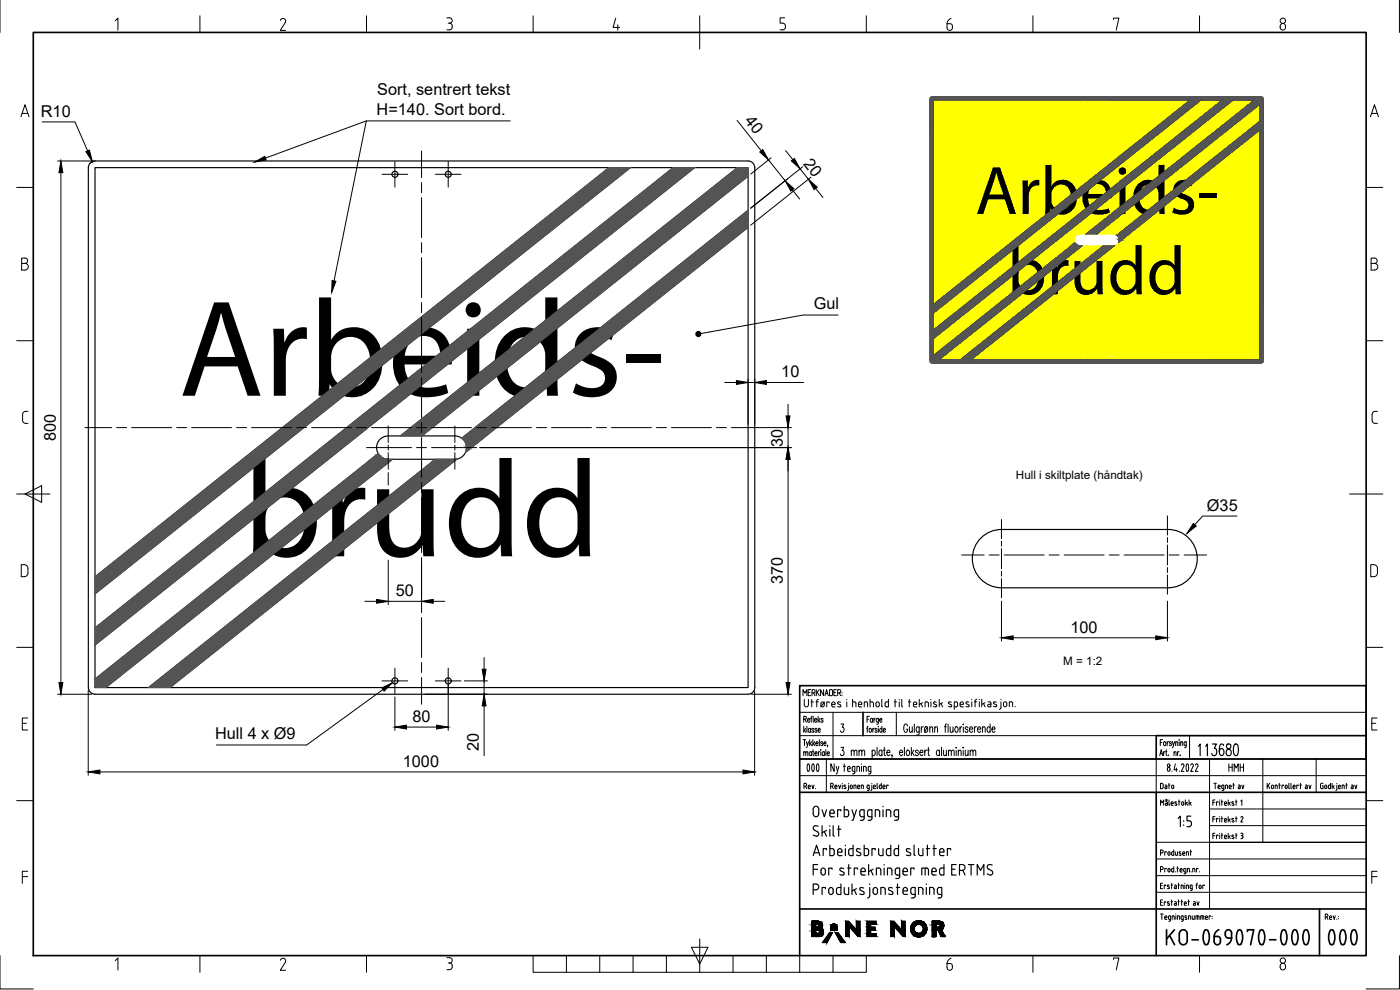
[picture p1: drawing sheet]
<svg xmlns="http://www.w3.org/2000/svg" width="420mm" height="297mm" viewBox="0 0 420 297" stroke-linecap="round" stroke-linejoin="round" font-family="sans-serif">
<defs><g id="words">
<g font-size="41.5">
<text x="53.7" y="118.7">Arbeids-</text>
<text x="73" y="166.9">brudd</text>
</g>
<g font-size="20.8">
<text x="292.7" y="64.2">Arbeids-</text>
<text x="302.4" y="88.3">brudd</text>
</g>
<text font-size="12.8" x="391.2" y="286.5">000</text>
<text font-size="7.5" x="282.9" y="292.5">6</text>
<text font-size="7.1" x="282.9" y="10.2">6</text>
<text font-size="6.6" x="238.1" y="233.2">000</text>
<text font-size="5.7" x="367.6" y="232.8">HMH</text>
<g font-size="4.9">
<text x="113.2" y="28.6">Sort, sentrert tekst</text>
<text x="12.3" y="35">R10</text>
<text x="113" y="34.5">H=140. Sort bord.</text>
<text x="223.3" y="36.3" transform="rotate(51 223.3 36.3)">40</text>
<text x="240.9" y="49.2" transform="rotate(51 240.9 49.2)">20</text>
<text x="244.3" y="92.7">Gul</text>
<text x="234.5" y="113.2">10</text>
<text x="16.7" y="132.4" transform="rotate(-90 16.7 132.4)">800</text>
<text x="234.9" y="134" transform="rotate(-90 234.9 134)">30</text>
<text x="362.2" y="153.2">Ø35</text>
<text x="118.8" y="178.9">50</text>
<text x="234.9" y="175.4" transform="rotate(-90 234.9 175.4)">370</text>
<text x="321.2" y="189.8">100</text>
<text x="64.6" y="221.6">Hull 4 x Ø9</text>
<text x="123.8" y="216.6">80</text>
<text x="143.7" y="225.4" transform="rotate(-90 143.7 225.4)">20</text>
<text x="120.9" y="230.1">1000</text>
</g>
<text font-size="4.4" x="346.8" y="237.8">Dato</text>
<g font-size="3.5">
<text x="304.9" y="143.8">Hull i skiltplate (håndtak)</text>
<text x="319.1" y="199.7">M = 1:2</text>
</g>
</g></defs>
<!-- layer: AM_2 -->
<g fill="none" stroke="#000" stroke-width=".35">
<path d="M279.4 29.3l.7-.3h98a.98 .98 0 0 1 1 1v78a1.02 1.02 0 0 1-1 1h-98a1 1 0 0 1-1-1v-78zM280.1 30h98v78h-98zM357.2 30l-77.1 61.4M360.4 30l-80.3 63.9M366.9 30l-86.8 69M370.1 30l-90 71.6M376.5 30l-50.6 40.2M378.1 31.3l-49 38.9M378.1 36.4l-43 34.2M378.1 38.9l-42.4 33.8M27.1 48.9l1.4-.6h196a1.99 1.99 0 0 1 2 2v156a2.01 2.01 0 0 1-2 2h-196a1.99 1.99 0 0 1-2-2v-156zM28.5 50.3h196v156h-196z"/>
<path d="M182.8 50.3l-154.3 122.8M189.2 50.3l-160.7 127.9M202 50.3l-173.5 138.1M208.5 50.3l-180 143.2M221.3 50.3l-101.1 80.5M224.5 52.8l-97.9 78M224.5 63.1l-85.9 68.4M224.5 68.2l-84.8 67.5M322.6 72.9l-42.5 33.8M324.7 73.7l-43 34.3M331.2 73.7l-43.1 34.3M334.4 73.7l-43.1 34.3"/>
<path d="M113.5 136.1l-85 67.6M114 131.8a3.5 3.5 0 0 1 2.5-1h20a3.5 3.5 0 0 1 3.5 3.5 3.5 3.5 0 0 1-3.5 3.5h-20a3.5 3.5 0 0 1-3.2-2.2 3.5 3.5 0 0 1 .7-3.8zM117.8 137.8l-86.1 68.5M130.6 137.8l-86 68.5M137.1 137.7l-86.1 68.6"/>
<circle cx="118.5" cy="52.3" r=".9"/>
<circle cx="134.5" cy="52.3" r=".9"/>
<circle cx="118.5" cy="204.3" r=".9"/>
<circle cx="134.5" cy="204.3" r=".9"/>
</g>
<!-- layer: Skravur-Sort -->
<g fill="#545454" stroke="#545454" stroke-width=".3">
<path d="M34.9 173.1l147.9-122.8h6.4z"/>
<path d="M34.9 188.4l167.1-138.1h6.5z"/>
<path d="M113.1 136.4l.4-.3 .2 .3z"/>
<path d="M218.1 68.2l6.4-5.1v5.1z"/>
<path d="M139.9 135h.7l-.4 .3z"/>
<path d="M136.8 137.8l.3-.1z"/>
<path d="M283.3 91.4l73.9-61.4h3.2z"/>
<path d="M283.3 99l83.6-69h3.2z"/>
<path d="M322.4 73h.3z"/>
<path d="M374.9 38.9l3.2-2.5v2.5z"/>
<path d="M335.8 72.3h.3l-.2 .2z"/>
<path d="M334.1 73.7h.3z"/>
<path d="M28.5 173.1h6.4l147.9-122.8zM28.5 173.1h6.4l-6.4 5.1z"/>
<path d="M28.5 188.4h6.4l167.1-138.1zM28.5 188.4h6.4l-6.4 5.1z"/>
<path d="M221.3 50.3l3.2 2.5v-2.5zM218.1 52.8l3.2-2.5 3.2 2.5z"/>
<path d="M126.6 130.8l97.9-78h-6.4zM120.2 130.8l97.9-78-91.5 78z"/>
<path d="M113.1 136.4l.8 .3-.2-.3zM112.8 136.7l.3-.3 .8 .3z"/>
<path d="M112.8 136.7l1.4 .2-.3-.2zM112.5 136.9l.3-.2 1.4 .2z"/>
<path d="M112.5 136.9l2 .2-.3-.2zM112.2 137.1l.3-.2 2 .2z"/>
<path d="M112.2 137.1l2.6 .2-.3-.2zM111.9 137.3l.3-.2 2.6 .2z"/>
<path d="M111.9 137.3l3.2 .2zM111.7 137.5l.2-.2 3.2 .2z"/>
<path d="M111.7 137.5l3.7 .1zM111.6 137.6h3.8z"/>
<path d="M111.6 137.6l4.2 .1zM111.5 137.7h4.3z"/>
<path d="M111.5 137.7l4.7 .1zM111.4 137.8h4.8z"/>
<path d="M111.4 137.8h5.1zM111.4 137.8h5.1z"/>
<path d="M34.9 203.7l82.9-65.9h-6.4zM28.5 203.7l82.9-65.9-76.5 65.9z"/>
<path d="M28.5 203.7l3.2 2.6 3.2-2.6zM28.5 203.7l3.2 2.6h-3.2z"/>
<path d="M145 131.5l79.5-63.3h-6.4zM138.6 131.5l79.5-63.3-73.1 63.3z"/>
<path d="M138.6 131.5l6.1 .2 .3-.2zM138.6 131.5l6.1 .2h-5.8z"/>
<path d="M138.9 131.7l5.5 .3 .3-.3zM138.9 131.7l5.5 .3h-5.3z"/>
<path d="M139.1 132l4.9 .2 .4-.2zM139.1 132l4.9 .2h-4.7z"/>
<path d="M139.3 132.2l4.4 .3 .3-.3zM139.3 132.2l4.4 .3h-4.2z"/>
<path d="M139.5 132.5l3.8 .4 .4-.4zM139.5 132.5l3.8 .4h-3.6z"/>
<path d="M139.7 132.9l3.1 .3 .5-.3zM139.7 132.9l3.1 .3h-3z"/>
<path d="M139.8 133.2l2.6 .3 .4-.3zM139.8 133.2l2.6 .3h-2.5z"/>
<path d="M139.9 133.5l2.1 .4 .4-.4zM139.9 133.5l2.1 .4h-2z"/>
<path d="M140 133.9l1.5 .4 .5-.4zM140 133.9l1.5 .4h-1.5z"/>
<path d="M140 134.3l1 .3 .5-.3zM140 134.3l1 .3h-1z"/>
<path d="M140 134.6l.6 .4 .4-.4zM140 134.6l.6 .4h-.7z"/>
<path d="M139.9 135v.3h.3zM139.9 135.3h.3l-.5 .4z"/>
<path d="M136.8 137.8h.3zM136.5 137.8h.6z"/>
<path d="M51 206.3l86.1-68.5h-6.5zM44.6 206.3l86-68.5-79.6 68.5z"/>
<path d="M280.1 29h98.2zM279.9 29h98.4z"/>
<path d="M279.9 29h98.5zM279.8 29h98.6z"/>
<path d="M279.8 29l98.8 .1zM279.6 29.1h99z"/>
<path d="M279.6 29.1l99.2 .1zM279.5 29.2h99.3z"/>
<path d="M279.5 29.2l99.4 .1zM279.5 29.2l99.4 .1h-99.6z"/>
<path d="M279.3 29.3l99.7 .2zM279.3 29.3l99.7 .2h-99.8z"/>
<path d="M279.2 29.5l99.9 .1-.1-.1zM279.2 29.5l99.9 .1h-99.9z"/>
<path d="M279.2 29.6l99.9 .2v-.2zM279.2 29.6l99.9 .2h-100z"/>
<path d="M279.1 29.8l100 .2v-.2zM279.1 29.8l100 .2h-100z"/>
<path d="M378.1 30l1 78v-78zM378.1 30l1 78h-1z"/>
<path d="M279.1 30l1 78v-78zM279.1 30l1 78h-1z"/>
<path d="M279.1 108l100 .2v-.2zM279.1 108l100 .2h-100z"/>
<path d="M279.1 108.2l100 .1v-.1zM279.1 108.2l100 .1h-99.9z"/>
<path d="M279.2 108.3l99.8 .2 .1-.2zM279.2 108.3l99.8 .2h-99.8z"/>
<path d="M279.2 108.5h99.8zM279.2 108.5l99.7 .1z"/>
<path d="M279.3 108.6h99.6zM279.3 108.6l99.5 .2z"/>
<path d="M279.5 108.8h99.3zM279.5 108.8l99.1 .1z"/>
<path d="M279.6 108.9h99zM279.6 108.9h98.8z"/>
<path d="M279.8 108.9h98.6zM279.8 108.9l98.5 .1z"/>
<path d="M279.9 109h98.4zM279.9 109h98.2z"/>
<path d="M280.1 91.4h3.2l73.9-61.4zM280.1 91.4h3.2l-3.2 2.5z"/>
<path d="M280.1 99h3.2l83.6-69zM280.1 99h3.2l-3.2 2.6z"/>
<path d="M376.5 30l1.6 1.3v-1.3zM374.9 31.3l1.6-1.3 1.6 1.3z"/>
<path d="M329.1 70.2l49-38.9h-3.2zM325.9 70.2l49-38.9-45.8 38.9z"/>
<path d="M322.4 73l.4 .2zM322.2 73.2h.6z"/>
<path d="M322.2 73.2l.8 .1zM322.1 73.3h.9z"/>
<path d="M322.1 73.3l1 .1zM321.9 73.4h1.2z"/>
<path d="M321.9 73.4l1.3 .1zM321.8 73.5h1.4z"/>
<path d="M321.8 73.5l1.6 .1zM321.7 73.6h1.7z"/>
<path d="M321.7 73.6l1.9 .1zM321.6 73.7h2z"/>
<path d="M321.6 73.7h2.2zM321.6 73.7h2.2z"/>
<path d="M321.6 73.7h2.3zM321.5 73.7h2.4z"/>
<path d="M321.5 73.7h2.6zM321.5 73.7h2.6z"/>
<path d="M283.3 106.7l41.4-33h-3.2zM280.1 106.7l41.4-33-38.2 33z"/>
<path d="M280.1 106.7l1.6 1.3 1.6-1.3zM280.1 106.7l1.6 1.3h-1.6z"/>
<path d="M338.4 70.6l39.7-31.7h-3.2zM335.1 70.6l39.8-31.7-36.5 31.7z"/>
<path d="M335.1 70.6h3.3zM335.1 70.6l3.1 .1z"/>
<path d="M335.3 70.7h2.9zM335.3 70.7l2.8 .1z"/>
<path d="M335.4 70.8h2.7zM335.4 70.8l2.5 .2z"/>
<path d="M335.5 71h2.4zM335.5 71l2.2 .1z"/>
<path d="M335.6 71.1l1.9 .2 .2-.2zM335.6 71.1l1.9 .2h-1.8z"/>
<path d="M335.7 71.3l1.6 .1 .2-.1zM335.7 71.3l1.6 .1h-1.5z"/>
<path d="M335.8 71.4l1.3 .2 .2-.2zM335.8 71.4l1.3 .2h-1.3z"/>
<path d="M335.8 71.6l1 .2 .3-.2zM335.8 71.6l1 .2h-.9z"/>
<path d="M335.9 71.8l.7 .2 .2-.2zM335.9 71.8l.7 .2h-.7z"/>
<path d="M335.9 72l.5 .2 .2-.2zM335.9 72l.5 .2h-.5z"/>
<path d="M335.9 72.2l.2 .1 .3-.1zM335.9 72.2l.2 .1h-.3z"/>
<path d="M335.8 72.3l.1 .2zM335.8 72.5h.1l-.2 .2z"/>
<path d="M291.3 108l43.1-34.3h-3.2zM288.1 108l43.1-34.3-39.9 34.3z"/>
</g>
<!-- layer: Skravur-Gul -->
<g fill="#ff0" stroke="#ff0" stroke-width=".3">
<path d="M280.1 30l98 .5v-.5zM280.1 30l98 .5h-98z"/>
<path d="M325.1 30.5h53zM325.1 30.5h53z"/>
<path d="M333.1 30.5h45zM333.1 30.5h45z"/>
<path d="M325.1 30.5h8zM325.1 30.5h8z"/>
<path d="M280.1 30.5h45zM280.1 30.5l44.9 .1z"/>
<path d="M325.2 30.5h7.9zM325.2 30.5l7.8 .1z"/>
<path d="M333.2 30.5l44.9 .1zM333.2 30.5l44.9 .1z"/>
<path d="M325.2 30.6h7.8zM325.2 30.6h7.8z"/>
<path d="M280.1 30.6h44.9zM280.1 30.6h44.8z"/>
<path d="M325.3 30.6h7.7zM325.3 30.6h7.6z"/>
<path d="M333.3 30.6h44.8zM333.3 30.6h44.8z"/>
<path d="M325.3 30.6h7.6zM325.3 30.6h7.6z"/>
<path d="M280.1 30.6h44.8zM280.1 30.6h44.7z"/>
<path d="M325.3 30.6h7.6zM325.3 30.6h7.5z"/>
<path d="M333.3 30.6h44.8zM333.3 30.6h44.8z"/>
<path d="M325.4 30.6h7.4zM325.4 30.6h7.4z"/>
<path d="M280.1 30.6h44.7zM280.1 30.6l44.7 .1z"/>
<path d="M325.4 30.6h7.4zM325.4 30.6l7.4 .1z"/>
<path d="M333.4 30.6l44.7 .1zM333.4 30.6l44.7 .1z"/>
<path d="M325.4 30.7h7.4zM325.4 30.7h7.4z"/>
<path d="M280.1 30.7h44.7zM280.1 30.7h44.6z"/>
<path d="M325.5 30.7h7.3zM325.5 30.7h7.2z"/>
<path d="M333.5 30.7l44.6 .1zM333.5 30.7l44.6 .1z"/>
<path d="M325.5 30.7h7.2zM325.5 30.7l7.2 .1z"/>
<path d="M280.1 30.7h44.6zM280.1 30.7l44.6 .1z"/>
<path d="M325.5 30.8h7.2zM325.5 30.8h7.2z"/>
<path d="M333.5 30.8l44.6 .1zM333.5 30.8l44.6 .1z"/>
<path d="M325.5 30.8h7.2zM325.5 30.8l7.2 .1z"/>
<path d="M280.1 30.8h44.6zM280.1 30.8l44.6 .1z"/>
<path d="M325.5 30.9h7.2zM325.5 30.9h7.2z"/>
<path d="M333.5 30.9l44.6 .1zM333.5 30.9l44.6 .1z"/>
<path d="M325.6 30.9l7.1 .1zM325.6 30.9l7.1 .1z"/>
<path d="M280.1 30.9h44.6zM280.1 30.9l44.6 .1z"/>
<path d="M325.6 31h7.1zM325.6 31h7.1z"/>
<path d="M333.6 31h44.5zM333.6 31h44.5z"/>
<path d="M325.6 31h7.1zM325.6 31h7.1z"/>
<path d="M325.6 31l7.1 .1zM325.6 31l7.1 .1z"/>
<path d="M280.1 31l44.6 .1zM280.1 31l44.6 .1z"/>
<path d="M333.6 31l44.5 .1zM333.6 31l44.5 .1z"/>
<path d="M325.5 31.1h7.2zM325.5 31.1h7.2z"/>
<path d="M325.5 31.1l7.2 .1zM325.5 31.1l7.2 .1z"/>
<path d="M280.1 31.1l44.6 .1zM280.1 31.1l44.6 .1z"/>
<path d="M333.5 31.1l44.6 .1zM333.5 31.1l44.6 .1z"/>
<path d="M325.5 31.2h7.2zM325.5 31.2h7.2z"/>
<path d="M325.5 31.2h7.2zM325.5 31.2h7.2z"/>
<path d="M280.1 31.2h44.6zM280.1 31.2h44.6z"/>
<path d="M333.5 31.2l44.6 .1zM333.5 31.2l44.6 .1z"/>
<path d="M325.5 31.2l7.3 .1zM325.5 31.2l7.3 .1z"/>
<path d="M325.5 31.3h7.3zM325.5 31.3h7.3z"/>
<path d="M280.1 31.2l44.7 .1zM280.1 31.2l44.7 .1z"/>
<path d="M333.5 31.3h44.6zM333.5 31.3h44.6z"/>
<path d="M325.4 31.3h7.4zM325.4 31.3h7.4z"/>
<path d="M280.1 31.3h44.7zM280.1 31.3h44.7z"/>
<path d="M325.4 31.3h7.4zM325.4 31.3h7.4z"/>
<path d="M333.4 31.3l44.7 .1zM333.3 31.4h44.8z"/>
<path d="M325.4 31.3l7.5 .1zM325.3 31.4h7.6z"/>
<path d="M280.1 31.3l44.8 .1zM280.1 31.3l44.8 .1z"/>
<path d="M325.3 31.4h7.6zM325.3 31.4h7.6z"/>
<path d="M333.3 31.4h44.8zM333.2 31.4h44.9z"/>
<path d="M325.3 31.4h7.7zM325.2 31.4h7.8z"/>
<path d="M280.1 31.4h44.9zM280.1 31.4h44.9z"/>
<path d="M325.2 31.4h7.8zM325.2 31.4h7.8z"/>
<path d="M333.2 31.4h44.9zM333.2 31.4h44.9z"/>
<path d="M325.2 31.4h7.9zM325.2 31.4h7.9z"/>
<path d="M280.1 31.4h45zM280.1 31.4h45z"/>
<path d="M333.2 31.4h44.9zM333.1 31.4h45z"/>
<path d="M325.2 31.4h7.9zM325.1 31.4h8z"/>
<path d="M280.1 31.4h45zM280.1 31.4h45z"/>
<path d="M333.1 31.4h45zM333.1 31.4h45z"/>
<path d="M280.1 31.4h53zM280.1 31.4h53z"/>
<path d="M280.1 31.4l98 38.8v-38.8zM280.1 31.4l98 38.8h-98z"/>
<path d="M334.1 70.2l44 .1zM334.1 70.2l44 .1z"/>
<path d="M280.1 70.2h44zM280.1 70.2l43.7 .1z"/>
<path d="M334.4 70.3h43.7zM334.4 70.3h43.7z"/>
<path d="M280.1 70.3h43.7zM280.1 70.3h43.5z"/>
<path d="M334.6 70.3l43.5 .1zM334.6 70.3l43.5 .1z"/>
<path d="M280.1 70.3h43.5zM280.1 70.3l43.3 .1z"/>
<path d="M334.9 70.4l43.2 .1zM334.9 70.4l43.2 .1z"/>
<path d="M280.1 70.4h43.3zM280.1 70.4l43 .1z"/>
<path d="M335.1 70.5l43 .2v-.2zM335.1 70.5l43 .2h-42.8z"/>
<path d="M280.1 70.5l42.8 .2 .2-.2zM280.1 70.5l42.8 .2h-42.8z"/>
<path d="M335.3 70.7l42.8 .2v-.2zM335.3 70.7l42.8 .2h-42.6z"/>
<path d="M280.1 70.7l42.6 .2 .2-.2zM280.1 70.7l42.6 .2h-42.6z"/>
<path d="M335.5 70.9l42.6 .2v-.2zM335.5 70.9l42.6 .2h-42.5z"/>
<path d="M280.1 70.9l42.5 .2 .1-.2zM280.1 70.9l42.5 .2h-42.5z"/>
<path d="M335.6 71.1l42.5 .2v-.2zM335.6 71.1l42.5 .2h-42.4z"/>
<path d="M280.1 71.1l42.4 .2 .1-.2zM280.1 71.1l42.4 .2h-42.4z"/>
<path d="M335.7 71.3l42.4 .3v-.3zM335.7 71.3l42.4 .3h-42.3z"/>
<path d="M280.1 71.3l42.3 .3 .1-.3zM280.1 71.3l42.3 .3h-42.3z"/>
<path d="M335.8 71.6l42.3 .3v-.3zM335.8 71.6l42.3 .3h-42.2z"/>
<path d="M280.1 71.6l42.3 .3v-.3zM280.1 71.6l42.3 .3h-42.3z"/>
<path d="M335.9 71.9l42.2 .2v-.2zM335.9 71.9l42.2 .2h-42.2z"/>
<path d="M280.1 71.9l42.3 .2v-.2zM280.1 71.9l42.3 .2h-42.3z"/>
<path d="M335.9 72.1l42.2 .3v-.3zM335.9 72.1l42.2 .3h-42.3z"/>
<path d="M280.1 72.1l42.3 .3v-.3zM280.1 72.1l42.3 .3h-42.3z"/>
<path d="M335.8 72.4l42.3 .2v-.2zM335.8 72.4l42.3 .2h-42.4z"/>
<path d="M280.1 72.4l42.4 .2-.1-.2zM280.1 72.4l42.4 .2h-42.4z"/>
<path d="M335.7 72.6l42.4 .3v-.3zM335.7 72.6l42.4 .3h-42.5z"/>
<path d="M280.1 72.6l42.5 .3-.1-.3zM280.1 72.6l42.5 .3h-42.5z"/>
<path d="M335.6 72.9l42.5 .2v-.2zM335.6 72.9l42.5 .2h-42.6z"/>
<path d="M280.1 72.9l42.6 .2-.1-.2zM280.1 72.9l42.6 .2h-42.6z"/>
<path d="M335.5 73.1l42.6 .2v-.2zM335.5 73.1l42.6 .2h-42.8z"/>
<path d="M280.1 73.1l42.8 .2-.2-.2zM280.1 73.1l42.8 .2h-42.8z"/>
<path d="M335.3 73.3l42.8 .1v-.1zM335.1 73.4l.2-.1 42.8 .1z"/>
<path d="M280.1 73.3l43 .1-.2-.1zM280.1 73.3l43 .1h-43z"/>
<path d="M335.1 73.4l43 .2zM334.9 73.6h43.2z"/>
<path d="M280.1 73.4l43.3 .2zM280.1 73.4l43.3 .2z"/>
<path d="M334.9 73.6l43.2 .1zM334.6 73.7h43.5z"/>
<path d="M280.1 73.6l43.5 .1zM280.1 73.6l43.5 .1z"/>
<path d="M334.6 73.7h43.5zM334.4 73.7h43.7z"/>
<path d="M280.1 73.7h43.7zM280.1 73.7h43.7z"/>
<path d="M334.4 73.7h43.7zM334.1 73.7h44z"/>
<path d="M280.1 73.7h44zM280.1 73.7h44z"/>
<path d="M280.1 73.7l98 32.8v-32.8zM280.1 73.7l98 32.8h-98z"/>
<path d="M325.1 106.5h53zM325.1 106.5h53z"/>
<path d="M325.1 106.5h8zM325.1 106.5h8.1z"/>
<path d="M280.1 106.5h45zM280.1 106.5h44.9z"/>
<path d="M325.1 106.5h8zM325.1 106.5h7.9z"/>
<path d="M333.2 106.5l44.9 .1zM333.2 106.5l44.9 .1z"/>
<path d="M325.2 106.5h7.8zM325.2 106.5l7.8 .1z"/>
<path d="M280.1 106.5h44.9zM280.1 106.5l44.9 .1z"/>
<path d="M325.2 106.6h7.8zM325.2 106.6h7.7z"/>
<path d="M333.2 106.6h44.9zM333.2 106.6h44.9z"/>
<path d="M325.3 106.6h7.6zM325.3 106.6h7.6z"/>
<path d="M280.1 106.6h44.9zM280.1 106.6h44.8z"/>
<path d="M325.3 106.6h7.6zM325.3 106.6h7.6z"/>
<path d="M333.3 106.6h44.8zM333.3 106.6h44.8z"/>
<path d="M325.4 106.6h7.5zM325.4 106.6h7.4z"/>
<path d="M280.1 106.6h44.8zM280.1 106.6h44.7z"/>
<path d="M325.4 106.6h7.4zM325.4 106.6l7.4 .1z"/>
<path d="M333.4 106.6l44.7 .1zM333.4 106.6l44.7 .1z"/>
<path d="M325.4 106.7h7.4zM325.4 106.7h7.4z"/>
<path d="M280.1 106.6h44.7zM280.1 106.6l44.7 .1z"/>
<path d="M325.4 106.7h7.4zM325.4 106.7h7.3z"/>
<path d="M333.4 106.7l44.7 .1zM333.4 106.7l44.7 .1z"/>
<path d="M325.5 106.7h7.2zM325.5 106.7l7.2 .1z"/>
<path d="M280.1 106.7h44.7zM280.1 106.7l44.6 .1z"/>
<path d="M325.5 106.8h7.2zM325.5 106.8h7.2z"/>
<path d="M333.5 106.8h44.6zM333.5 106.8h44.6z"/>
<path d="M325.5 106.8h7.2zM325.5 106.8h7.2z"/>
<path d="M280.1 106.8h44.6zM280.1 106.8l44.6 .1z"/>
<path d="M333.5 106.8l44.6 .1zM333.5 106.8l44.6 .1z"/>
<path d="M325.5 106.8h7.2zM325.5 106.8l7.2 .1z"/>
<path d="M325.6 106.9h7.1zM325.6 106.9h7.1z"/>
<path d="M280.1 106.9h44.6zM280.1 106.9l44.6 .1z"/>
<path d="M325.6 106.9l7.1 .1zM325.6 106.9l7.1 .1z"/>
<path d="M333.6 106.9l44.5 .1zM333.6 106.9l44.5 .1z"/>
<path d="M325.6 107h7.1zM325.6 107h7.1z"/>
<path d="M280.1 107h44.6zM280.1 107h44.6z"/>
<path d="M325.6 107l7.1 .1zM325.6 107l7.1 .1z"/>
<path d="M333.6 107l44.5 .1zM333.6 107l44.5 .1z"/>
<path d="M325.6 107.1h7.1zM325.6 107.1h7.1z"/>
<path d="M280.1 107l44.6 .1zM280.1 107l44.6 .1z"/>
<path d="M325.5 107.1l7.2 .1zM325.5 107.1l7.2 .1z"/>
<path d="M333.6 107.1l44.5 .1zM333.6 107.1l44.5 .1z"/>
<path d="M325.5 107.2h7.2zM325.5 107.2h7.2z"/>
<path d="M280.1 107.1l44.6 .1zM280.1 107.1l44.6 .1z"/>
<path d="M325.5 107.2h7.2zM325.5 107.2h7.2z"/>
<path d="M333.5 107.2h44.6zM333.5 107.2h44.6z"/>
<path d="M325.5 107.2l7.3 .1zM325.5 107.2l7.3 .1z"/>
<path d="M280.1 107.2l44.7 .1zM280.1 107.2l44.7 .1z"/>
<path d="M325.5 107.3h7.3zM325.5 107.3h7.3z"/>
<path d="M333.5 107.2l44.6 .1zM333.5 107.2l44.6 .1z"/>
<path d="M325.4 107.3h7.4zM325.4 107.3h7.4z"/>
<path d="M280.1 107.3h44.7zM280.1 107.3h44.7z"/>
<path d="M325.4 107.3l7.4 .1zM325.4 107.4h7.4z"/>
<path d="M333.4 107.3l44.7 .1zM333.4 107.4h44.7z"/>
<path d="M325.4 107.4h7.5zM325.3 107.4h7.6z"/>
<path d="M280.1 107.3l44.8 .1zM280.1 107.3l44.8 .1z"/>
<path d="M325.3 107.4h7.6zM325.3 107.4h7.6z"/>
<path d="M333.4 107.4h44.7zM333.3 107.4h44.8z"/>
<path d="M325.3 107.4h7.7zM325.3 107.4h7.7z"/>
<path d="M280.1 107.4h44.9zM280.1 107.4h44.9z"/>
<path d="M325.3 107.4h7.7zM325.2 107.4h7.8z"/>
<path d="M333.3 107.4h44.8zM333.2 107.4h44.9z"/>
<path d="M325.2 107.4h7.8zM325.2 107.4h7.8z"/>
<path d="M325.2 107.4h7.9zM325.2 107.4h7.9z"/>
<path d="M280.1 107.4h44.9zM280.1 107.4h44.9z"/>
<path d="M333.2 107.4h44.9zM333.1 107.4h45z"/>
<path d="M325.2 107.4h7.9zM325.1 107.4h8z"/>
<path d="M280.1 107.4h45zM280.1 107.4h45z"/>
<path d="M333.1 107.4h45zM333.1 107.4h45z"/>
<path d="M280.1 107.4h53zM280.1 107.4h53z"/>
<path d="M280.1 107.4l98 .6v-.6zM280.1 107.4l98 .6h-98z"/>
</g>
<!-- layer: Skilt -->
<path d="M294.4 161.4a8.7 8.7 0 0 1 6.2-2.5h50a8.8 8.8 0 0 1 8.7 8.7 8.8 8.8 0 0 1-8.7 8.8h-50a8.7 8.7 0 0 1-8.1-5.4 8.7 8.7 0 0 1 1.9-9.6z" fill="none" stroke="#000" stroke-width=".35"/>
<!-- layer: AM_BOR -->
<g fill="none" stroke="#000" stroke-width=".3">
<path d="M0 .1v9.6M34.6 6.2l.8-.8v3.6M60 4.7v5M84.1 6.1a.81 .81 0 0 1 1.1-.5 .81 .81 0 0 1 .4 1.2l-1.5 2.3h1.6M110 4.7v5M134.1 5.4h.8a.8 .8 0 0 1 .8 .8 .8 .8 0 0 1-.8 .7M134.5 6.9h.4M134.9 6.9a1.02 1.02 0 0 1 .8 1 1.02 1.02 0 0 1-.8 1h-.8M160 4.7v5M184.8 5.4l-.8 2.8h2M185.4 7.4v1.6M210 4.7v10"/>
<path d="M235.5 5.4h-1.4v1.5h.8a1.02 1.02 0 0 1 .8 1 1.02 1.02 0 0 1-.8 1h-.8M260 4.7v5M310 4.7v5M334.2 5.8v-.4h1.6l-.8 3.6M360 4.7v5M384.4 7.3a.9 .9 0 0 1 1.4 .7 .9 .9 0 0 1-1.4 .8l-.2-.6zM420 .1v9.6M6.3 35l1.2-3.6 1.2 3.6M6.6 34h1.7M411.3 35l1.2-3.6 1.2 3.6M411.6 34h1.7M5 56.2h5"/>
<path d="M410 56.2h5M6.5 77.4h1a.79 .79 0 0 1 .8 .8 .79 .79 0 0 1-.8 .8 1 1 0 0 1 1 1 1 1 0 0 1-1 1h-1zM6.5 79h1M411.5 77.4h1a.79 .79 0 0 1 .8 .8 .79 .79 0 0 1-.8 .8 1 1 0 0 1 1 1 1 1 0 0 1-1 1h-1zM411.5 79h1M5 102.2h5M410 102.2h5M8.4 123.4a1.22 1.22 0 0 0-1.5 .6l-.1 2.1a.9 .9 0 0 0 .9 .9h.7M413.4 123.4a1.22 1.22 0 0 0-1.5 .6l-.1 2.1a.9 .9 0 0 0 .9 .9h.7M5 148.2h10M7.5 148.2l5-2.5v5zM405 148.2h10"/>
<path d="M6.4 169.4a1.67 1.67 0 0 1 1.8 .5l.2 .6-.2 2.1a1.67 1.67 0 0 1-1.8 .4zM411.4 169.4a1.67 1.67 0 0 1 1.8 .5l.2 .6-.2 2.1a1.67 1.67 0 0 1-1.8 .4zM5 194.2h5M410 194.2h5M6.7 217h1.2M8.3 215.4h-1.6v3.6h1.6M411.7 217h1.2M413.3 215.4h-1.6v3.6h1.6M5 240.2h5M410 240.2h5M6.7 263h1.6M8.3 261.4h-1.6v3.6"/>
<path d="M411.7 263h1.6M413.3 261.4h-1.6v3.6M0 286.7v10h10M34.6 288.2l.8-.8v3.6M60 286.7v5M84.1 288.1a.81 .81 0 0 1 1.1-.5 .81 .81 0 0 1 .4 1.1l-1.5 2.4h1.6M110 286.7v5M134.1 287.3h.8a.8 .8 0 0 1 .8 .8 .8 .8 0 0 1-.8 .8M134.5 288.9h.4M134.9 288.9a1.02 1.02 0 0 1 .8 1 1.02 1.02 0 0 1-.8 1h-.8M160 286.7v5h100v-5M170 286.7v5"/>
<path d="M180 286.7v5M190 286.7v5M200 286.7v5M207.5 284.2h5l-2.5 5zM210 281.7v10M220 286.7v5M230 286.7v5M240 286.7v5M250 286.7v5M310 286.7v5M334.2 287.8v-.4h1.6l-.8 3.6M360 286.7v5"/>
<path d="M384.4 289.3a.9 .9 0 0 1 1.4 .7 .9 .9 0 0 1-1.4 .8l-.2-.6zM420 286.7v10h-10"/>
<circle cx="385" cy="6.2" r=".8"/>
<circle cx="385" cy="288.2" r=".8"/>
</g>
<!-- layer: Skravur-Gul -->
<path d="M10 9.7h400v277h-400z" fill="none" stroke="#000" stroke-width=".5"/>
<!-- layer: TITTELFELT -->
<g fill="none" stroke="#000" stroke-width=".3">
<path d="M240 227.7h170M240 232.7h170M241.3 235.9l.7-.2-.1-.6-.6-.1v1.6M241.8 235.9l.3 .7M242.6 236.1h.6l-.2-.5-.4 .1v.7l.2 .2h.4M243.7 235.6l.3 1 .3-1M244.8 236.5v.1M248 227.7v10M249.3 235.9l.7-.2-.1-.6-.6-.1v1.6M249.8 235.9l.3 .7M250.6 236.1h.6l-.2-.5-.4 .1v.7l.2 .2h.4M251.7 235.6l.3 1 .3-1"/>
<path d="M252.8 235v.1M252.8 235.6v1M253.8 236.2v.4l-.5-.1M253.8 235.6l-.5 .1 .5 .5M254.7 235.5v1.3l-.3 .4M254.7 235v.1M255.3 235.6h.3l.2 .3-.1 .5-.2 .2-.3-.3zM256.3 236.6v-1.1l.6 .2v.9M257.4 235.9l.2 .7M257.4 235.9l.3-.4 .3 .6h-.6M257.6 236.6h.4M258.5 236.6v-1.1l.6 .2v.9"/>
<path d="M260.9 236.6l-.6-.1 .1-.9 .5-.1v1.3l-.2 .3-.4 .1M261.7 235.5v1.3l-.4 .4M261.7 235v.1M262.1 236.1h.7l-.2-.5-.4 .1-.1 .7 .3 .2h.4M263.2 235v1.4M263.2 236.4l.2 .2M264.5 235v1.6h-.5l-.1-.9 .6-.2M265 236.1h.6l-.1-.5-.5 .1v.7l.2 .2h.4M266.6 235.7v-.2h-.5v1.1M347 227.7v10M349.9 239.9h.3v.3h-.3zM363 227.7v45"/>
<path d="M364.3 235h.8M364.7 235v1.6M365.6 236.1h.6l-.2-.5-.4 .1v.7l.2 .2h.4M366.9 235.6h.4v1.3l-.1 .2-.5 .1M367 235.5l-.3 .2v.8l.6 .1M368.1 235.6h-.3v1M368.1 235.5l.3 .2v.9M368.9 236.1h.6l-.1-.5-.5 .1v.7l.6 .2M370 235.6h.5M370.2 235v1.6M371.7 235.6h.2M371.9 235.5l.3 .2v.9h-.5v-.4l.5-.1"/>
<path d="M372.7 235.6l.3 1 .3-1M379 227.7v25M380.3 235v1.6M380.6 235.6l.5 1M381.1 235l-.8 1M381.7 235.6h.3l.2 .3v.6l-.3 .1-.3-.3zM383 235.6h-.3v1M383 235.5l.3 .2v.9M383.8 235.6h.5M383.9 235v1.6M385.2 235.7v-.1h-.5v1M385.9 235.6h.3l.1 .3v.6l-.3 .1-.3-.3z"/>
<path d="M386.8 235l.2 1.6M387.4 235l.2 1.6M388.1 236.1h.6l-.2-.5-.4 .1v.7l.6 .2M389.6 235.7v-.1h-.4v1M390.1 235.6h.5M390.3 235v1.6M391.8 235.6h.3M392.1 235.5l.2 .2v.9h-.5v-.4l.5-.1M392.8 235.6l.3 1 .3-1M395 227.7v10M397.1 235l-.6 .1-.2 .4v.9l.8 .2v-.9h-.3M397.7 235.6h.3l.2 .3-.1 .6-.2 .1-.3-.3z"/>
<path d="M398.9 235.6h.4M399.3 235v1.6l-.6-.1v-.8l.2-.2M399.8 235v1.6M400.1 235.9l.3 .7M400.4 235.7l-.6 .4M401.2 235.6v1.2l-.3 .4M401.2 235v.1M401.7 236.1h.6l-.1-.5-.5 .1v.7l.2 .2h.4M403.1 235.6h-.3v1M403.1 235.5l.3 .2v.9M403.9 235.6h.5M404.1 235v1.6"/>
<path d="M405.6 235.6h.2M405.7 236.1h.4M405.7 236.1l-.2 .3 .2 .2M405.8 235.5l.3 .2v.9h-.4M406.6 235.6l.3 1 .3-1M347 252.7h63h-47M347 257.7h63M348.3 241.6v-1.6l.5 .9 .4-.9v1.6M348.3 255.9h.4M348.7 255h-.4v1.6M348.7 255l.4 .5-.4 .4M349.8 240.6h.4l.2 .3v.7h-.6v-.4l.6-.1"/>
<path d="M350 255.7v-.1h-.4v1M350.7 255.6h.3l.1 .3v.6l-.3 .1-.3-.3zM350.8 240l.2 1.6M351.5 240.9l.2 .7M351.5 240.9l.3-.4 .3 .6h-.6M351.7 241.6h.4M352.3 255v1.6h-.5l-.1-.9 .6-.1M352.6 241.5l.4 .1M352.7 255.6l.1 .9 .2 .1h.4v-1M353.1 240.6l-.5 .1 .6 .6-.2 .3M353.7 240.6h.5M353.8 240v1.6"/>
<path d="M353.9 256l.6 .5-.2 .1-.5-.1M354.4 255.6h-.5v.4M354.8 240.6h.3l.2 .3-.1 .6-.3 .1-.3-.3zM354.9 256.1h.7l-.2-.5-.4 .1v.7l.6 .2M355.7 240v1.6M356.1 256.6v-1l.6 .1v.9M356.1 240.9l.3 .7M356.4 240.7l-.7 .4M356.8 240v1.6M357.2 255.6h.4M357.2 240.9l.3 .7M357.3 255v1.6"/>
<path d="M357.5 240.7l-.7 .4M363 242.7h47M363 247.7h47M364 240.7h.6M364 245.7h.6M364 250.7h.6M364.6 240h-.6v1.6M364.6 245h-.6v1.6M364.6 250h-.6v1.6M365.6 240.7v-.1h-.5v1M365.6 245.7v-.1h-.5v1M365.6 250.7v-.1h-.5v1"/>
<path d="M366 240v.1M366 240.6v1M366 245v.1M366 245.6v1M366 250v.1M366 250.6v1M366.5 240.6h.5M366.5 245.6h.5M366.5 250.6h.5M366.7 240v1.6M366.7 245v1.6M366.7 250v1.6"/>
<path d="M367.5 241.1h.6l-.1-.5-.5 .1v.7l.2 .2h.4M367.5 246.1h.6l-.1-.5-.5 .1v.7l.2 .2h.4M367.5 251.1h.6l-.1-.5-.5 .1v.7l.6 .2M368.6 240v1.6M368.6 245v1.6M368.6 250v1.6M368.9 240.9l.3 .7M368.9 245.9l.3 .7M368.9 250.9l.3 .7M369.2 240.7l-.6 .4M369.2 245.7l-.6 .4M369.2 250.7l-.6 .4"/>
<path d="M369.7 241.5l.4 .1M369.9 250.6l-.2 .3 .6 .5-.2 .2-.4-.1M369.9 250.5l.4 .1M370.2 246.2l.1 .4-.6-.1M370.3 240.6l-.6 .1 .6 .6-.2 .3M370.3 245.6l-.6 .1 .5 .5M370.8 240.6h.5M370.8 245.6h.5M370.8 250.5h.5M371 240v1.6M371 245v1.6M371 250v1.6"/>
<path d="M372.4 240.4l.3-.4v1.6M372.4 251.6h.3M372.4 250h.3M372.4 245.3l.3-.3 .3 .4-.6 1.2h.6M372.5 250.7h.2M372.7 250l.3 .2v.3l-.3 .2 .3 .4M373 251.1l-.3 .5M243.7 276.4h.1M243.8 276.4l-.1 .2M244 276.4l-.3 .3M244.1 276.4l-.4 .4M244.3 276.4l-.6 .6"/>
<path d="M244.4 276.4l-.7 .7M244.5 276.4l-.8 .9M244.7 276.4l-1 1M244.8 278.1l-1.1 1.1M244.8 279.3l-1.1 1.1M244.8 279.4l-1.1 1.1M244.8 279.5l-1.1 1.2M244.8 279.7l-1.1 1.1M244.8 279.8l-1.1 1.2M244.8 280l-1 1M244.8 278l-1.1 1.1M244.8 277.9l-1.1 1.1"/>
<path d="M244.8 277.7l-1.1 1.1M244.8 277.6l-1.1 1.1M244.8 277.4l-1.1 1.1M244.8 278.2l-1.1 1.2M244.8 276.4l-1.1 1.2M245 278.2l-1.3 1.3M245 276.4l-1.3 1.3M245.1 278.2l-1.4 1.5M245.1 276.4l-1.4 1.4M245.2 278.2l-1.5 1.6M245.2 276.4l-1.5 1.6M245.4 276.4l-1.7 1.7"/>
<path d="M245.4 278.2l-1.7 1.8M245.5 276.4l-1.8 1.9M245.6 276.4l-1.9 2M245.8 276.4l-.8 .9M245.9 276.5l-.8 .8M246 276.5l-.8 .8M246.1 276.5l-.7 .8M246.2 276.6l-.7 .7M246.3 276.6l-.7 .8M246.4 276.7l-.8 .7M246.5 276.7l-.8 .8M246.5 278.6l-.7 .6"/>
<path d="M246.5 276.8l-.8 .8M246.6 278.6l-.7 .7M246.6 276.9l-.8 .8M246.6 278.3l-.2 .2M246.7 277l-1 .9M246.7 278.7l-.8 .7M246.7 277.1l-3 3M246.7 278.7l-.7 .8M246.7 278.2l-1 1M246.8 277.2l-3.1 3M246.8 277.3l-1.8 1.8M246.8 277.4l-1.7 1.7"/>
<path d="M246.8 278l-1.2 1.1M246.8 278.8l-.8 .8M246.8 277.5l-1.6 1.6M246.8 277.6l-1.4 1.5M246.8 277.8l-1.3 1.3M246.9 278.9l-1 .9M246.9 279l-2 2M247 279.1l-2 1.9M247 279.2l-1.8 1.8M247.1 279.3l-1.8 1.7M247.1 279.4l-1.6 1.6M247.1 279.5l-1.5 1.5"/>
<path d="M247.1 279.9l-1.1 1.1M247.1 279.6l-1.4 1.4M247.1 279.8l-1.2 1.2M248.9 279.9l.6 .6M249 279.9l.5 .5M249.1 279.9l.5 .4M249.2 279.9l.4 .4M249.4 279.9l.3 .3M249.5 279.9l.2 .2M249.7 279.9l.1 .1M249.8 277.4l-.3 .3M249.8 279.9h.1"/>
<path d="M249.9 277.3l-.5 .5M250.1 277.3l-.8 .7M250.3 277.2l-1 1M250.4 277.3l-1.1 1M250.5 277.3l-1.2 1.2M250.6 277.3l-1.3 1.3M250.7 277.4l-1.4 1.4M250.7 279.9h.1M250.8 277.4l-1.5 1.5M250.9 279.9l-.1 .1M250.9 277.5l-1.6 1.5M251 277.6l-1.6 1.5"/>
<path d="M251 279.9l-.2 .2M251 277.6l-1.4 1.5M251.1 277.7l-1.4 1.4M251.1 277.8l-1.3 1.3M251.1 279.9l-.3 .3M251.2 277.9l-1.2 1.2M251.2 278l-1.1 1.1M251.2 278.2l-.9 .9M251.2 278.3l-.8 .8M251.2 278.4l-.7 .7M251.2 278.6l-.5 .5M251.2 278.7l-.4 .4"/>
<path d="M251.2 278.9l-.2 .2M251.2 279l-.1 .1M251.3 279.9l-.4 .4M251.4 279.9l-.4 .4M251.6 279.9l-.6 .5M251.6 279.9l-.6 .6M253.9 276.4l-.1 .1M254 276.4l-.2 .2M254.1 276.4l-.3 .4M254.3 276.4l-.5 .5M254.4 276.4l-.6 .6M254.6 276.4l-.8 .8"/>
<path d="M254.7 276.4l-.9 .9M254.8 276.5l-1 1M254.8 276.6l-1 1M254.9 276.6l-1.1 1.1M254.9 279.5l-1.1 1.1M254.9 279.6l-1.1 1.1M254.9 279.7l-1.1 1.2M254.9 279.9l-1.1 1.1M254.9 279.3l-1.1 1.1M254.9 279.2l-1.1 1.1M254.9 279l-1.1 1.2M254.9 278.9l-1.1 1.1"/>
<path d="M254.9 278.8l-1.1 1.1M254.9 278.6l-1.1 1.1M254.9 278.5l-1.1 1.1M254.9 278.3l-1.1 1.1M254.9 278.2l-1.1 1.1M255 276.7l-1.2 1.2M255 276.8l-1.2 1.2M255.1 276.9l-1.3 1.3M255.2 276.9l-1.4 1.4M255.2 277l-1.4 1.5M255.3 277.1l-1.5 1.5M255.4 277.2l-1.6 1.5"/>
<path d="M255.4 277.2l-1.6 1.7M255.5 277.3l-1.7 1.7M255.6 277.4l-1.8 1.8M255.6 277.5l-.6 .6M255.7 277.5l-.7 .7M255.8 277.6l-.7 .7M255.8 277.7l-.6 .7M255.9 277.8l-.7 .6M256 277.8l-.7 .7M256 277.9l-.6 .7M256.1 278l-.7 .7M256.2 278.1l-.7 .6"/>
<path d="M256.2 278.1l-.6 .7M256.3 278.2l-.7 .7M256.4 278.3l-.7 .7M256.4 278.4l-.7 .6M256.5 278.4l-.7 .7M256.6 278.5l-.7 .7M256.6 278.6l-.7 .7M256.7 278.7l-.7 .6M256.8 278.7l-.7 .7M256.8 278.8l-.7 .7M256.9 278.9l-.7 .7M257.1 276.4l-.1 .1"/>
<path d="M257.3 276.4l-.3 .3M257.4 276.4l-.4 .4M257.5 276.4l-.5 .6M257.7 276.4l-.7 .7M257.8 276.4l-.8 .8M258 276.4l-1 1M258.1 276.4l-1.1 1.1M258.1 276.5l-1.1 1.2M258.1 276.7l-1.1 1.1M258.1 276.8l-1.1 1.1M258.1 277l-1.1 1.1M258.1 277.1l-1.1 1.1"/>
<path d="M258.1 277.2l-1.1 1.2M258.1 277.4l-1.1 1.1M258.1 277.5l-1.1 1.1M258.1 277.7l-1.1 1.1M258.1 277.8l-1.8 1.8M258.1 278l-1.8 1.7M258.1 278.1l-1.7 1.7M258.1 278.2l-1.6 1.7M258.1 278.4l-1.5 1.5M258.1 278.5l-1.5 1.5M258.1 278.7l-1.4 1.4M258.1 278.8l-1.3 1.4"/>
<path d="M258.1 278.9l-1.3 1.3M258.1 279.1l-1.2 1.2M258.1 279.2l-1.1 1.2M258.1 279.4l-1.1 1.1M258.1 279.5l-1 1M258.1 279.7l-1 .9M258.1 279.8l-.9 .9M258.1 279.9l-.8 .9M260.3 276.4l-.1 .1M260.4 276.4l-.2 .2M260.6 276.4l-.4 .4M260.7 276.4l-.5 .5"/>
<path d="M260.8 276.4l-.6 .6M261 276.4l-.8 .8M261.1 276.4l-.9 .9M261.3 276.4l-1.1 1.1M261.3 277.6l-1.1 1.1M261.3 279.2l-1.1 1.1M261.3 279.3l-1.1 1.1M261.3 279.5l-1.1 1.1M261.3 279.6l-1.1 1.1M261.3 279.7l-1.1 1.2M261.3 279.9l-1.1 1.1M261.3 278l-1.1 1.2"/>
<path d="M261.3 277.9l-1.1 1.1M261.3 277.8l-1.1 1.1M261.3 277.5l-1.1 1.1M261.3 278.2l-1.1 1.1M261.4 276.4l-1.2 1.2M261.5 278.2l-1.3 1.2M261.5 276.4l-1.3 1.3M261.6 278.2l-1.4 1.4M261.7 276.4l-1.5 1.5M261.8 278.2l-1.6 1.5M261.8 276.4l-1.6 1.6M261.9 278.2l-1.7 1.7"/>
<path d="M262 276.4l-1.8 1.8M262 278.2l-1.8 1.8M262.1 276.4l-1.9 1.9M262.2 278.2l-2 1.9M262.3 276.4l-2.1 2.1M262.3 278.2l-.9 .9M262.4 276.4l-.9 .9M262.5 278.2l-.9 .9M262.5 276.4l-.9 .9M262.6 278.2l-.9 .9M262.6 278.3l-.8 .8M262.6 278.4l-.6 .7"/>
<path d="M262.6 278.5l-.5 .6M262.6 278.7l-.3 .4M262.6 278.8l-.2 .3M262.6 279l-.1 .1M262.7 276.4l-.9 .9M262.8 276.4l-.9 .9M263 277.2l-.1 .1M263 277.1l-.2 .2M263 277l-.4 .3M263 276.8l-.5 .5M263 276.7l-.7 .6M263 276.5l-.8 .8"/>
<path d="M263 276.4l-.9 .9M267.4 276.4l-.1 .1M267.5 276.4l-.2 .2M267.7 276.4l-.4 .4M267.8 276.4l-.5 .5M268 276.4l-.7 .6M268.1 276.4l-.8 .8M268.2 276.4l-.9 .9M268.3 276.5l-1 1M268.4 276.6l-1.1 1M268.4 276.6l-1.1 1.1M268.5 279.5l-1.2 1.1"/>
<path d="M268.5 279.6l-1.2 1.1M268.5 279.7l-1.2 1.2M268.5 279.9l-1.2 1.1M268.5 279.3l-1.2 1.1M268.5 279.2l-1.2 1.1M268.5 279l-1.2 1.1M268.5 278.9l-1.2 1.1M268.5 278.8l-1.2 1.1M268.5 278.6l-1.2 1.1M268.5 278.5l-1.2 1.1M268.5 278.3l-1.2 1.1M268.5 278.2l-1.2 1.1"/>
<path d="M268.5 276.7l-1.2 1.2M268.6 276.8l-1.3 1.2M268.6 276.9l-1.3 1.3M268.7 276.9l-1.4 1.4M268.8 277l-1.5 1.5M268.8 277.1l-1.5 1.5M268.9 277.2l-1.6 1.5M269 277.2l-1.7 1.7M269 277.3l-1.7 1.7M269.1 277.4l-1.8 1.8M269.2 277.5l-.7 .6M269.2 277.5l-.6 .7"/>
<path d="M269.3 277.6l-.7 .7M269.4 277.7l-.7 .7M269.4 277.8l-.6 .6M269.5 277.8l-.7 .7M269.6 277.9l-.7 .7M269.6 278l-.6 .7M269.7 278.1l-.7 .6M269.8 278.1l-.7 .7M269.8 278.2l-.6 .7M269.9 278.3l-.7 .7M270 278.4l-.7 .6M270 278.4l-.6 .7"/>
<path d="M270.1 278.5l-.7 .7M270.2 278.6l-.7 .7M270.2 278.7l-.6 .6M270.3 278.7l-.7 .7M270.4 278.8l-.7 .7M270.4 278.9l-.6 .7M270.5 279l-.7 .6M270.7 276.4l-.2 .1M270.8 276.4l-.3 .3M270.9 276.4l-.4 .4M271.1 276.4l-.6 .6M271.2 276.4l-.7 .7"/>
<path d="M271.4 276.4l-.9 .8M271.5 276.4l-1 1M271.7 276.4l-1.2 1.1M271.7 276.5l-1.2 1.2M271.7 276.7l-1.2 1.1M271.7 276.8l-1.2 1.1M271.7 277l-1.2 1.1M271.7 277.1l-1.2 1.1M271.7 277.2l-1.2 1.2M271.7 277.4l-1.2 1.1M271.7 277.5l-1.2 1.1M271.7 277.7l-1.2 1.1"/>
<path d="M271.7 277.8l-1.2 1.1M271.7 278l-1.8 1.7M271.7 278.1l-1.7 1.7M271.7 278.2l-1.7 1.7M271.7 278.4l-1.6 1.5M271.7 278.5l-1.5 1.5M271.7 278.7l-1.5 1.4M271.7 278.8l-1.4 1.4M271.7 278.9l-1.3 1.3M271.7 279.1l-1.3 1.2M271.7 279.2l-1.2 1.2M271.7 279.4l-1.1 1.1"/>
<path d="M271.7 279.5l-1.1 1M271.7 279.7l-1 .9M271.7 279.8l-.9 .9M271.7 279.9l-.9 .9M274.3 276.7l-.5 .5M274.3 278.7l-.8 .9M274.4 278.8l-.9 .9M274.4 278.6l-1 .9M274.4 279l-.9 .8M274.4 278.4l-1 1M274.4 279.1l-.8 .8M274.4 279.2l-.7 .8"/>
<path d="M274.4 278.2l-1 1.1M274.5 276.6l-.9 .8M274.5 279.3l-.8 .8M274.5 279.4l-.7 .7M274.6 279.5l-.8 .7M274.6 277.9l-1.3 1.3M274.6 279.5l-.7 .8M274.7 279.6l-.7 .8M274.8 276.4l-1.3 1.3M274.8 279.7l-.8 .7M274.8 279.8l-.7 .7M274.9 279.8l-.7 .8"/>
<path d="M275 276.4l-1.6 1.6M275 279.9l-.7 .7M275.1 279.9l-.8 .8M275.2 276.3l-1.9 1.8M275.2 280l-.8 .8M275.4 276.3l-2.1 2M275.5 276.3l-2.2 2.2M275.7 276.3l-2.4 2.3M275.8 276.3l-2.5 2.5M275.9 276.3l-2.6 2.6M276.1 276.3l-2.8 2.7M276.2 280l-1.1 1"/>
<path d="M276.2 276.3l-1.3 1.3M276.3 276.3l-1.1 1.1M276.4 276.3l-1 1M276.4 279.9l-1.2 1.2M276.5 276.4l-.9 .9M276.6 276.4l-.9 .9M276.7 276.5l-.8 .8M276.8 276.5l-.8 .8M276.9 276.6l-.8 .8M277 276.6l-.8 .8M277.1 276.7l-.8 .7M277.2 276.7l-.8 .8"/>
<path d="M277.3 276.8l-.8 .7M277.3 276.9l-.7 .7M277.4 276.9l-.7 .8M277.5 277l-.8 .7M277.5 277.1l-.7 .7M277.6 277.1l-.7 .8M277.7 277.2l-.8 .8M277.7 277.3l-.7 .8M277.8 277.4l-.8 .8M277.8 277.5l-.8 .8M277.9 279.9l-1 .9M277.9 277.6l-.8 .8"/>
<path d="M277.9 277.7l-.8 .8M278 277.8l-.9 .8M278 279.6l-1.4 1.4M278 277.9l-.9 .9M278.1 278l-1 .9M278.1 279.4l-1.7 1.6M278.1 278.1l-1.1 1M278.1 278.2l-1.6 1.7M278.1 279.2l-1.9 1.9M278.1 279l-2 2.1M278.1 278.3l-2.8 2.8M278.2 278.4l-2.7 2.7"/>
<path d="M278.2 278.7l-2.5 2.4M278.2 278.6l-2.6 2.5M278.2 278.9l-2.3 2.2M279.9 276.4l-.1 .1M280 276.4l-.2 .2M280.2 276.4l-.4 .4M280.3 276.4l-.5 .5M280.4 276.4l-.6 .6M280.6 276.4l-.8 .8M280.7 276.4l-.9 .9M280.9 276.4l-1.1 1.1M280.9 279.2l-1.1 1.1"/>
<path d="M280.9 279.3l-1.1 1.1M280.9 279.5l-1.1 1.1M280.9 279.6l-1.1 1.1M280.9 279.7l-1.1 1.2M280.9 279.9l-1.1 1.1M280.9 278.2l-1.1 1.1M280.9 278l-1.1 1.2M280.9 277.9l-1.1 1.1M280.9 277.8l-1.1 1.1M280.9 277.6l-1.1 1.1M280.9 277.5l-1.1 1.1M281 276.4l-1.2 1.2"/>
<path d="M281 278.2l-1.2 1.2M281.1 276.4l-1.3 1.3M281.2 278.2l-1.4 1.4M281.3 276.4l-1.5 1.5M281.3 278.2l-1.5 1.5M281.4 276.4l-1.6 1.6M281.5 278.2l-1.7 1.7M281.6 276.4l-1.8 1.8M281.6 278.2l-1.8 1.8M281.7 276.4l-1.9 1.9M281.7 278.2l-1.9 1.9M281.9 276.4l-2.1 2.1"/>
<path d="M282 276.4l-.9 .9M282.1 276.4l-.8 .9M282.2 276.4l-.8 .9M282.4 276.5l-.9 .8M282.5 276.5l-.8 .8M282.5 279l-.7 .7M282.6 276.5l-.8 .8M282.6 279.1l-.7 .7M282.6 279.2l-.7 .7M282.6 276.6l-.7 .7M282.7 279.3l-.7 .7M282.7 279.3l-.7 .8"/>
<path d="M282.7 276.7l-.7 .7M282.8 279.4l-.7 .8M282.8 276.7l-.8 .8M282.8 279.5l-.7 .8M282.9 279.6l-.8 .8M282.9 276.8l-.8 .8M282.9 279.7l-.7 .8M283 278.6l-.2 .2M283 276.9l-.9 .8M283 279.8l-.8 .8M283 276.9l-.9 .9M283 279.9l-.7 .7"/>
<path d="M283.1 277l-2.1 2.1M283.1 278.4l-.5 .5M283.1 280l-.8 .7M283.1 277.1l-2 2M283.2 277.2l-1.9 1.9M283.2 278.2l-1.4 1.4M283.2 277.3l-1.8 1.8M283.2 278l-1.5 1.5M283.2 277.4l-1.7 1.7M283.2 277.9l-1.5 1.5M283.2 277.6l-1.6 1.6M283.2 277.7l-1.6 1.6"/>
<path d="M347 267.7h63M347 262.7h63M348.3 274.2h.8M348.3 270.7h.5M348.3 265.7h.5M348.3 260.9h.4M348.7 260h-.4v1.6M348.7 274.2v1.7M348.7 260l.4 .5-.4 .4M348.9 270h-.6v1.6h.6M348.9 265h-.6v1.6h.6M349.6 275.3h.6l-.2-.5-.4 .2v.6l.6 .3"/>
<path d="M349.9 270.7v-.1h-.5v1M349.9 265.7v-.1h-.5v1M350 260.7v-.1h-.4v1M350.4 271.5l.4 .1M350.4 266.5l.4 .1M350.7 275.5l.2 .4M350.7 260.6h.3l.1 .3v.6l-.3 .1-.3-.3zM350.9 270.6l-.5 .1 .6 .6-.2 .3M350.9 265.6l-.5 .1 .6 .6-.2 .3M350.9 274.8h.4v1.3l-.1 .2-.5 .1M350.9 275.9h.4M350.9 274.8l-.2 .1v.6"/>
<path d="M351.5 270.5h.4M351.5 265.6h.4M351.6 265v1.6M351.6 270v1.6M351.8 275.9v-1.1l.6 .1v1M352.3 260v1.6h-.5l-.1-.9 .6-.1M352.5 270.5l.4 .1 .2 .3-.1 .7-.5-.1v-.3l.5-.1M352.5 265.6l.5 .1v.9l-.5-.1 .2-.4M352.6 266.1h.4M352.7 261.5v.1M352.9 274.2v.1M352.9 274.8v1.1"/>
<path d="M353.2 260.6h.5M353.4 260v1.6M353.5 270.5h.5M353.5 265.6h.5M353.7 265v1.6M353.7 270v1.6M353.7 274.8h-.3v1.1M353.7 274.8l.3 .1v1M354.2 261.1h.6l-.1-.4-.4-.1-.1 .8M354.2 261.4l.2 .2M354.4 261.6h.4M354.5 275.5l.1 .3 .5 .1"/>
<path d="M354.5 275.5v-.6l.6-.1v1.4l-.5 .2M354.5 266.6v-1l.6 .1v.9M354.5 270.5h.4M354.6 270v1.6M355.4 271.1h.7l-.2-.5-.4 .1-.1 .7 .3 .2h.4M355.6 265v.1M355.6 265.6v1M355.7 275.2l.5 .5-.2 .2-.4-.1M355.9 261.6l-.6-.1 .1-.9h.5v1.3M355.9 261.9l-.1 .2-.5 .1M356.1 266.6v-1l.6 .1v.9M356.1 274.9l-.4-.1v.4"/>
<path d="M356.5 270.5h.5M356.7 275.9v-1.1l.6 .1v1M356.7 270v1.6M356.7 260.6h-.3v1M356.7 260.5l.3 .2v.9M357.2 266.3v-.6l.6-.1v1.4l-.6 .2M357.2 266.3l.1 .3h.5M357.5 261.5v.1M357.8 274.8v.7M357.9 261.6v-1l.7 .1v.9M358.2 270.5l.5 .2 .1 .9-.6-.1v-.3l.6-.1M358.4 274.8v1.1l-.5-.1-.1-.3"/>
<path d="M358.9 275.9v-1.1l.9 .1 .1 1M358.9 265.6h.5M359.2 270.5l.3 1.1 .4-1.1M359.4 274.8v1.1M359.4 265l-.3 .4v1.2M359.5 260.7v-.1h-.4v1M360 261.5v.1M360 265.6h.3l.2 .3-.1 .6-.2 .1-.3-.3zM360.3 275.9v-1.1l1 .1v1M360.8 274.8v1.1M361.4 265.7v-.1h-.4v1M361.8 275.3h.6l-.2-.5-.4 .1v.7l.2 .3h.4"/>
<path d="M363.3 275v-.2h-.4v1.1M363.8 275h.1M363.8 275.6v.1M244.8 280.1l-.9 .9M244.9 280.1l-.9 .9M245 280.1l-.8 .9M245.2 280.1l-.9 .9M245.3 280.1l-.8 .9M245.5 280.1l-.9 .9M245.6 280.1l-.8 .9M246.9 282.8h.1M246.9 282.7l.2 .1"/>
<path d="M247 280.3l-.5 .5M247 282.6l.2 .2M247.1 282.5l.3 .3M247.1 280.1l-.9 .8M247.1 282.4l.4 .4M247.2 282.3l.5 .5M247.2 282.3l.6 .5M247.3 282.2l.7 .6M247.4 282.1l.7 .7M247.4 282l.8 .8M247.5 281.9l.8 .8M247.5 281.8l.8 .8"/>
<path d="M247.6 281.8l.8 .7M247.6 281.7l.8 .7M247.7 281.6l.8 .7M247.8 281.5l.7 .8M247.8 281.4l.8 .8M247.9 281.3l.7 .8M247.9 281.3l.8 .7M248 281.2l.7 .7M248.1 281.1l.7 .7M248.1 281l.7 .7M248.2 280.9l.7 .7M248.2 280.9l.7 .6"/>
<path d="M248.3 280.8l.7 .6M248.4 280.7l.6 .6M248.4 280.6l.7 .7M248.5 280.5l.6 .7M248.5 280.4l.7 .7M248.6 280.4l.6 .6M248.7 280.3l.6 .6M248.7 280.2l.6 .6M248.8 280.1l.6 .6M248.8 280l.6 .6M251.7 280l-.6 .6M251.7 280.1l-.5 .6"/>
<path d="M251.8 280.2l-.6 .6M251.9 280.3l-.7 .6M251.9 280.4l-.6 .6M252 280.4l-.6 .7M252 280.5l-.6 .7M252.1 280.6l-.7 .7M252.2 280.7l-.7 .6M252.2 280.8l-.6 .6M252.3 280.9l-.7 .6M252.3 280.9l-.6 .7M252.4 281l-.7 .7M252.5 281.1l-.7 .7"/>
<path d="M252.5 281.2l-.7 .7M252.6 281.3l-.7 .7M252.6 281.3l-.7 .8M252.7 281.4l-.7 .8M252.8 281.5l-.8 .8M252.8 281.6l-.7 .7M252.9 281.7l-.8 .7M252.9 281.8l-.7 .7M253 281.8l-.8 .8M253 281.9l-.7 .8M253.1 282l-.8 .8M253.2 282.1l-.8 .7"/>
<path d="M253.2 282.2l-.6 .6M253.3 282.3l-.6 .5M253.3 282.3l-.5 .5M253.4 282.4l-.4 .4M253.5 282.5l-.4 .3M253.5 282.6l-.2 .2M253.6 282.7l-.2 .1M253.6 282.8h.1M254.9 280l-1 1M254.9 280.2l-.8 .8M254.9 280.3l-.7 .7M254.9 280.4l-.6 .6"/>
<path d="M254.9 280.6l-.4 .4M254.9 280.7l-.3 .3M254.9 280.9l-.1 .1M258.1 280.1l-.8 .7M258.1 280.2l-.7 .7M258.1 280.4l-.6 .6M258.1 280.5l-.5 .5M258.1 280.6l-.4 .4M258.1 280.8l-.2 .2M258.1 280.9l-.1 .1M261.3 280l-1 1M261.4 280.1l-.9 .9"/>
<path d="M261.5 280.1l-.9 .9M261.7 280.1l-.9 .9M261.8 280.1l-.9 .9M261.9 280.1l-.9 .9M262.1 280.1l-.9 .9M262.2 280.1l-.9 .9M262.4 280.1l-.9 .9M262.5 280.1l-.9 .9M262.7 280.1l-1 .9M262.8 280.1l-.9 .9M262.9 280.1l-.9 .9M263 280.2l-.8 .8"/>
<path d="M263 280.3l-.7 .7M263 280.5l-.5 .5M263 280.6l-.4 .4M263 280.7l-.3 .3M263 280.9l-.1 .1M268.5 280l-1 1M268.5 280.2l-.9 .8M268.5 280.3l-.7 .7M268.5 280.4l-.6 .6M268.5 280.6l-.5 .4M268.5 280.7l-.3 .3M268.5 280.9l-.2 .1"/>
<path d="M268.5 280.9l-.1 .1M271.7 280.1l-.8 .7M271.7 280.2l-.7 .7M271.7 280.4l-.7 .6M271.7 280.5l-.5 .5M271.7 280.6l-.4 .4M271.7 280.8l-.3 .2M271.7 280.9l-.1 .1M275.3 280l-.8 .8M275.4 280l-.8 .9M275.5 280.1l-.8 .8M275.7 280.1l-.9 .8"/>
<path d="M275.8 280.1l-.9 .9M276 280l-1 1M277.8 280l-.7 .7M280.9 280l-.9 1M280.9 280.2l-.8 .8M280.9 280.3l-.7 .7M280.9 280.4l-.5 .6M280.9 280.6l-.4 .4M280.9 280.7l-.3 .3M280.9 280.9l-.1 .1M283.1 280.1l-.7 .7M283.2 280.2l-.8 .7"/>
<path d="M283.2 280.2l-.7 .8M283.3 280.3l-.7 .7M283.3 280.4l-.5 .6M283.4 280.5l-.5 .5M283.5 280.6l-.4 .4M283.5 280.7l-.3 .3M283.5 280.8l-.2 .2M283.6 280.9l-.1 .1M283.7 281h-.1"/>
</g>
<path d="M240 227.7v59M240 237.7h170M347 237.7v49M240 272.7h170" fill="none" stroke="#000" stroke-width=".5"/>
<g fill="#000" stroke="#000" stroke-width=".3">
<path d="M245.3 277.3h1.5zM245.3 278.2h1.4zM245.5 279.1h1.5zM245.5 277.3h1.3zM253.8 278.1h1.1v2.9zM255.7 279h2.4v2zM267.3 278.1h1.2v2.9zM269.3 279h2.4v2zM275.5 276.3h.5zM281.7 278.2h1.5zM282 278.1h1.2zM245.5 280.1h1.6z"/>
<path d="M245.6 280.1h1.5zM260.2 280.1h2.8v.9zM275.2 281.1h1zM279.8 281h.2z"/>
<path d="M243.7 279.1h1.1zM243.7 279.1h1.1z"/>
<path d="M243.7 277.3h1.1zM243.7 277.3h1.1z"/>
<path d="M243.7 277.3h1.1zM243.7 277.3h1.1z"/>
<path d="M243.7 277.3l1.1 .1zM243.7 277.3l1.1 .1z"/>
<path d="M243.7 277.4h1.1zM243.7 277.4h1.1z"/>
<path d="M243.7 277.4l1.1 .2zM243.7 277.4l1.1 .2z"/>
<path d="M243.7 277.6l1.1 .2v-.2zM243.7 277.6l1.1 .2h-1.1z"/>
<path d="M243.7 277.8l1.1 .2zM243.7 277.8l1.1 .2z"/>
<path d="M243.7 278l1.1 .1zM243.7 278l1.1 .1z"/>
<path d="M243.7 278.1l1.1 .1zM243.7 278.1l1.1 .1z"/>
<path d="M243.7 278.2h1.1zM243.7 278.2h1.1z"/>
<path d="M243.7 278.2h1.1zM243.7 278.2h1.1z"/>
<path d="M243.7 279.1h1.1zM243.7 279.1h1.1z"/>
<path d="M243.7 279.1l1.1 .1zM243.7 279.1l1.1 .1z"/>
<path d="M243.7 279.2l1.1 .1zM243.7 279.2l1.1 .1z"/>
<path d="M243.7 279.3l1.1 .1zM243.7 279.3l1.1 .1z"/>
<path d="M243.7 279.4l1.1 .3v-.3zM243.7 279.4l1.1 .3h-1.1z"/>
<path d="M243.7 279.7l1.1 .2zM243.7 279.7l1.1 .2z"/>
<path d="M243.7 279.9l1.1 .1zM243.7 279.9l1.1 .1z"/>
<path d="M243.7 280l1.1 .1zM243.7 280l1.1 .1z"/>
<path d="M243.7 276.4h1.8zM243.7 276.4h1.8z"/>
<path d="M243.7 276.4h2zM243.7 276.4h2z"/>
<path d="M243.7 276.4l2.2 .1zM243.7 276.4l2.2 .1z"/>
<path d="M243.7 276.5h2.4zM243.7 276.5h2.4z"/>
<path d="M243.7 276.5l2.5 .1zM243.7 276.5l2.5 .1z"/>
<path d="M243.7 276.6h2.6zM243.7 276.6h2.6z"/>
<path d="M243.7 276.6l2.7 .1zM243.7 276.6l2.7 .1z"/>
<path d="M243.7 276.7l2.8 .1zM243.7 276.7l2.8 .1z"/>
<path d="M243.7 278.5h2.7zM243.7 278.5h2.7z"/>
<path d="M243.7 278.5h2.8zM243.7 278.5h2.8z"/>
<path d="M243.7 278.5h2.7zM243.7 278.5h2.7z"/>
<path d="M243.7 278.5l2.8 .1zM243.7 278.5l2.8 .1z"/>
<path d="M243.7 278.5h2.8zM243.7 278.5h2.7z"/>
<path d="M243.7 278.6h2.8zM243.7 278.6h2.8z"/>
<path d="M243.7 276.8l2.9 .1zM243.7 276.8l2.9 .1z"/>
<path d="M243.7 278.6h2.9zM243.7 278.6h2.9z"/>
<path d="M243.7 278.4h2.9zM243.7 278.4l2.8 .1z"/>
<path d="M243.7 276.9l3 .1zM243.7 276.9l3 .1z"/>
<path d="M243.7 278.6l2.9 .1zM243.7 278.6l2.9 .1z"/>
<path d="M243.7 278.3h2.9zM243.7 278.3l2.9 .1z"/>
<path d="M243.7 278.7l3.1 .1zM243.7 278.7l3.1 .1z"/>
<path d="M243.7 277l3 .1zM243.7 277l3 .1z"/>
<path d="M245.3 278.2h1.4zM245.3 278.2h1.4z"/>
<path d="M243.7 278.2h3zM243.7 278.2l2.9 .1z"/>
<path d="M245.4 278.2h1.3zM245.4 278.2h1.3z"/>
<path d="M245.4 278.2h1.3zM245.3 278.2h1.4zM245.3 278.2h1.4z"/>
<path d="M243.7 277.1l3.1 .1zM243.7 277.1l3.1 .1z"/>
<path d="M245.5 278.2h1.2zM245.4 278.2h1.3z"/>
<path d="M245.6 278.1h1.2zM245.5 278.2h1.2z"/>
<path d="M243.7 277.2l3.1 .1zM243.7 277.2l3.1 .1z"/>
<path d="M245.3 277.3h1.5zM245.3 277.3h1.5zM245.3 277.3h1.5z"/>
<path d="M245.3 277.3h1.5zM245.3 277.3h1.5z"/>
<path d="M245.6 278.1h1.2zM245.6 278.1h1.2z"/>
<path d="M243.7 278.8l3.1 .1zM243.7 278.8l3.1 .1z"/>
<path d="M245.4 277.3h1.4zM245.4 277.3h1.4z"/>
<path d="M245.4 277.3h1.4zM245.4 277.3h1.4zM245.5 277.3h1.3z"/>
<path d="M245.5 277.3l1.3 .1zM245.5 277.3l1.3 .1z"/>
<path d="M245.7 278h1.1zM245.7 278l1.1 .1z"/>
<path d="M245.6 277.4h1.2zM245.6 277.4h1.2z"/>
<path d="M245.6 277.4l1.2 .1zM245.6 277.4l1.2 .1z"/>
<path d="M245.7 277.9h1.1zM245.7 277.9l1.1 .1z"/>
<path d="M245.7 277.5l1.1 .1zM245.7 277.5l1.1 .1z"/>
<path d="M245.7 277.6l1.1 .1zM245.7 277.6l1.1 .1z"/>
<path d="M245.8 277.8l1 .1zM245.8 277.8l1 .1z"/>
<path d="M245.7 277.9h1.1zM245.7 277.9h1.1z"/>
<path d="M245.8 277.7h1zM245.8 277.7h1z"/>
<path d="M245.8 277.7h1zM245.8 277.7h1z"/>
<path d="M245.8 277.7h1zM245.8 277.7h1zM245.8 277.7h1zM245.8 277.7h1zM245.8 277.7h1zM245.8 277.7h1zM245.8 277.7h1zM245.8 277.7h1zM245.8 277.7h1zM245.8 277.7h1z"/>
<path d="M245.8 277.7l1 .1zM245.8 277.7l1 .1z"/>
<path d="M245.8 277.8h1zM245.8 277.8h1z"/>
<path d="M243.7 278.9h3.2zM243.7 278.9h3.2z"/>
<path d="M243.7 278.9l3.3 .1zM243.7 278.9l3.3 .1z"/>
<path d="M243.7 279l3.3 .1zM243.7 279l3.3 .1z"/>
<path d="M245.4 279.1h1.6zM245.4 279.1h1.6zM245.5 279.1h1.5z"/>
<path d="M245.5 279.1h1.5zM245.5 279.1h1.5z"/>
<path d="M245.6 279.1h1.4zM245.6 279.1h1.4z"/>
<path d="M245.6 279.1h1.4zM245.6 279.1h1.4z"/>
<path d="M245.7 279.1l1.3 .1zM245.7 279.1l1.3 .1z"/>
<path d="M245.7 279.2h1.3zM245.7 279.2h1.3z"/>
<path d="M245.8 279.2h1.3zM245.8 279.2h1.3z"/>
<path d="M245.8 279.2l1.3 .1zM245.8 279.2l1.3 .1z"/>
<path d="M245.8 279.3h1.3zM245.8 279.3h1.3z"/>
<path d="M245.9 279.3l1.2 .1zM245.9 279.3l1.2 .1z"/>
<path d="M245.9 279.4h1.2zM245.9 279.4h1.2z"/>
<path d="M245.9 279.4h1.2zM245.9 279.4h1.2z"/>
<path d="M245.9 279.4l1.2 .1zM245.9 279.4l1.2 .1z"/>
<path d="M245.8 280h1.3zM245.8 280h1.3z"/>
<path d="M245.8 280h1.3zM245.8 280h1.3z"/>
<path d="M246 279.5l1.1 .1zM246 279.5l1.1 .1z"/>
<path d="M245.9 279.9h1.2zM245.9 279.9l1.2 .1z"/>
<path d="M246 279.6h1.1zM246 279.6h1.1z"/>
<path d="M246 279.6h1.1zM246 279.6h1.1zM246 279.6h1.1zM246 279.6h1.1zM246 279.6h1.1zM246 279.6h1.1zM246 279.6h1.1zM246 279.6h1.1zM246 279.6h1.1zM246 279.6h1.1z"/>
<path d="M246 279.6l1.1 .1zM246 279.6l1.1 .1z"/>
<path d="M246 279.7h1.1zM246 279.7h1.1z"/>
<path d="M246 279.8l1.1 .1zM246 279.8l1.1 .1z"/>
<path d="M245.9 279.9h1.2zM245.9 279.9h1.2z"/>
<path d="M245.9 279.9h1.2zM245.9 279.9h1.2z"/>
<path d="M246 279.7h1.1zM246 279.7l1.1 .1z"/>
<path d="M249 279.9l-.8 2.9 1.6-2.9zM249 279.9l-.8 2.9h-1.4z"/>
<path d="M250.2 277.2l.2 .1zM250.1 277.3h.3z"/>
<path d="M250.1 277.3h.3zM250.1 277.3h.3z"/>
<path d="M250.1 277.3h.4zM250 277.3h.5z"/>
<path d="M250 277.3h.6zM249.9 277.3h.7z"/>
<path d="M249.9 277.3h.8zM249.9 277.3h.8z"/>
<path d="M249.9 277.3l.8 .1zM249.8 277.4h.9z"/>
<path d="M249.8 277.4h1zM249.7 277.4h1.1z"/>
<path d="M249.7 277.4h1.1zM249.7 277.4h1.1z"/>
<path d="M249.7 277.4l1.2 .1zM249.7 277.4l1.2 .1z"/>
<path d="M249.6 277.5h1.3zM249.6 277.5h1.3z"/>
<path d="M249.6 277.5l1.4 .1zM249.6 277.5l1.4 .1z"/>
<path d="M249.5 277.6h1.5zM249.5 277.6h1.5z"/>
<path d="M249.5 277.6l1.6 .1zM249.5 277.6l1.6 .1z"/>
<path d="M249.5 277.7h1.6zM249.5 277.7h1.6z"/>
<path d="M249.4 277.7l1.7 .1zM249.4 277.7l1.7 .1z"/>
<path d="M249.4 277.8l1.7 .1zM249.4 277.8l1.7 .1z"/>
<path d="M249.4 277.9h1.8zM249.4 277.9h1.8z"/>
<path d="M249.4 277.9l1.8 .1zM249.4 277.9l1.8 .1z"/>
<path d="M249.4 278l1.8 .1zM249.4 278l1.8 .1z"/>
<path d="M249.3 278.1h1.9zM249.3 278.1h1.9z"/>
<path d="M249.3 278.1h1.9zM249.3 278.1h1.9z"/>
<path d="M249.3 278.1l1.9 .1zM249.3 278.1l1.9 .1z"/>
<path d="M249.3 278.2h1.9zM249.3 278.2h1.9z"/>
<path d="M249.3 278.2h1.9zM249.3 278.2h1.9zM249.3 278.2h1.9zM249.3 278.2h1.9zM249.3 278.2h1.9zM249.3 278.2h1.9zM249.3 278.2h1.9zM249.3 278.2h1.9z"/>
<path d="M249.3 278.2h1.9zM249.3 278.2h1.9z"/>
<path d="M249.3 278.2h1.9zM249.3 278.2h1.9z"/>
<path d="M249.3 278.2h1.9zM249.3 278.2h1.9z"/>
<path d="M249.3 278.2l1.9 .1zM249.3 278.2l1.9 .1z"/>
<path d="M249.3 278.3h1.9zM249.3 278.3h1.9z"/>
<path d="M249.3 278.3l1.9 .1zM249.3 278.3l1.9 .1z"/>
<path d="M249.3 278.4h1.9zM249.3 278.4h1.9z"/>
<path d="M249.3 278.4l1.9 .1zM249.3 278.4l1.9 .1z"/>
<path d="M249.3 278.5l1.9 .1zM249.3 278.5l1.9 .1z"/>
<path d="M249.3 278.6l1.9 .2v-.2zM249.3 278.6l1.9 .2h-1.9z"/>
<path d="M249.3 278.8l1.9 .1zM249.3 278.8l1.9 .1z"/>
<path d="M249.3 278.9h1.9zM249.3 278.9h1.9z"/>
<path d="M249.3 278.9l1.9 .1zM249.3 278.9l1.9 .1z"/>
<path d="M249.3 279h1.9zM249.3 279h1.9z"/>
<path d="M249.3 279h1.9zM249.3 279h1.9z"/>
<path d="M249.3 279l1.9 .1zM249.3 279l1.9 .1z"/>
<path d="M249.3 279.1h1.9zM249.3 279.1h1.9zM249.3 279.1h1.9zM249.3 279.1h1.9z"/>
<path d="M249.3 279.1h1.9zM249.3 279.1h1.9z"/>
<path d="M250.7 279.9l3 2.9-2.1-2.9zM250.7 279.9l3 2.9h-1.4z"/>
<path d="M253.8 276.4l2.4 1.7-1.5-1.7zM253.8 276.4l2.4 1.7h-2.4z"/>
<path d="M254.9 278.1l2.1 .9-.8-.9zM254.9 278.1l2.1 .9h-1.3z"/>
<path d="M257 276.4l1.1 2.6v-2.6zM257 276.4l1.1 2.6h-1.1z"/>
<path d="M260.2 277.3l1.1 .9v-.9zM260.2 277.3l1.1 .9h-1.1z"/>
<path d="M260.2 279.1l1.1 1v-1zM260.2 279.1l1.1 1h-1.1z"/>
<path d="M260.2 278.2l2.4 .9v-.9zM260.2 278.2l2.4 .9h-2.4z"/>
<path d="M260.2 276.4l2.8 .9v-.9zM260.2 276.4l2.8 .9h-2.8z"/>
<path d="M267.3 276.4l2.4 1.7-1.5-1.7zM267.3 276.4l2.4 1.7h-2.4z"/>
<path d="M268.5 278.1l2 .9-.8-.9zM268.5 278.1l2 .9h-1.2z"/>
<path d="M270.5 276.4l1.2 2.6v-2.6zM270.5 276.4l1.2 2.6h-1.2z"/>
<path d="M273.3 278.7l1.1 .1zM273.3 278.7l1.1 .1z"/>
<path d="M273.3 278.5h1.1zM273.3 278.5l1 .2z"/>
<path d="M273.3 278.8l1.1 .1zM273.3 278.8l1.1 .1z"/>
<path d="M273.3 278.4h1.1zM273.3 278.4h1.1z"/>
<path d="M273.3 278.4h1.1zM273.3 278.4l1.1 .1z"/>
<path d="M273.3 278.9l1.1 .1zM273.3 278.9l1.1 .1z"/>
<path d="M273.3 279l1.1 .1zM273.3 279l1.1 .1z"/>
<path d="M273.3 278.3h1.1zM273.3 278.3l1.1 .1z"/>
<path d="M273.3 279.1l1.1 .1zM273.3 279.1l1.1 .1z"/>
<path d="M273.3 278.2h1.1zM273.3 278.2l1.1 .1z"/>
<path d="M273.3 279.2h1.2zM273.3 279.2h1.2z"/>
<path d="M273.4 278.1h1.1zM273.4 278.1l1 .1z"/>
<path d="M273.4 279.2l1.1 .1zM273.4 279.2l1.1 .1z"/>
<path d="M273.4 278h1.1zM273.4 278l1.1 .1z"/>
<path d="M273.4 279.3l1.2 .1zM273.4 279.3l1.2 .1z"/>
<path d="M273.4 278h1.2zM273.4 278h1.1z"/>
<path d="M273.4 279.4l1.2 .1zM273.4 279.4l1.2 .1z"/>
<path d="M273.4 277.9h1.2zM273.4 277.9l1.2 .1z"/>
<path d="M273.4 279.5l1.3 .1zM273.4 279.5l1.3 .1z"/>
<path d="M273.5 277.8h1.2zM273.5 277.8l1.1 .1z"/>
<path d="M273.5 279.6h1.2zM273.5 279.6h1.2z"/>
<path d="M273.5 277.7h1.2zM273.5 277.7l1.2 .1z"/>
<path d="M273.5 279.6l1.3 .1zM273.5 279.6l1.3 .1z"/>
<path d="M273.5 277.7h1.3zM273.5 277.7h1.2z"/>
<path d="M273.5 279.7l1.3 .1zM273.5 279.7l1.3 .1z"/>
<path d="M273.5 277.6h1.3zM273.5 277.6l1.3 .1z"/>
<path d="M273.5 279.8h1.5zM273.5 279.8h1.5z"/>
<path d="M273.6 277.5h1.4zM273.6 277.5l1.2 .1z"/>
<path d="M273.6 279.8l1.4 .1zM273.6 279.8l1.4 .1z"/>
<path d="M273.6 277.5h1.4zM273.6 277.5h1.4z"/>
<path d="M273.6 279.9h1.5zM273.6 279.9h1.5z"/>
<path d="M273.6 277.5h1.5zM273.6 277.5h1.4z"/>
<path d="M273.6 279.9l1.6 .1zM273.6 279.9l1.6 .1z"/>
<path d="M273.7 277.4h1.5zM273.7 277.4l1.4 .1z"/>
<path d="M273.7 280h1.6zM273.7 280h1.6z"/>
<path d="M273.7 277.4h1.6zM273.7 277.4h1.5z"/>
<path d="M273.7 277.3h1.8zM273.7 277.3l1.6 .1z"/>
<path d="M273.7 277.3h1.8zM273.7 277.3h1.8z"/>
<path d="M273.7 277.3h1.9zM273.7 277.3h2z"/>
<path d="M273.7 277.3h1.9zM273.7 277.3h1.8z"/>
<path d="M275.5 276.3h.7zM275.2 276.3h1z"/>
<path d="M275.2 276.3l1.2 .1zM275 276.4h1.4z"/>
<path d="M275 276.4h1.7zM274.8 276.4h1.9z"/>
<path d="M274.8 276.4l2.1 .1zM274.6 276.5h2.3z"/>
<path d="M274.6 276.5l2.5 .2zM274.4 276.7h2.7z"/>
<path d="M274.4 276.7l2.9 .1zM274.2 276.8h3.1z"/>
<path d="M274.2 276.8l3.3 .2zM274 277l.2-.2 3.3 .2z"/>
<path d="M274 277l3.6 .1-.1-.1zM274 277l3.6 .1h-3.8z"/>
<path d="M273.8 277.1l3.9 .2-.1-.2zM273.8 277.1l3.9 .2h-4z"/>
<path d="M275.7 277.3h2zM275.7 277.3h2z"/>
<path d="M275.9 277.3h1.8zM275.9 277.3h1.8z"/>
<path d="M275.9 277.3h1.8zM275.9 277.3h1.8z"/>
<path d="M276 277.3l1.8 .1zM276 277.3l1.8 .1z"/>
<path d="M276.1 277.4h1.7zM276.1 277.4h1.7z"/>
<path d="M276.3 277.4l1.5 .1zM276.3 277.4l1.5 .1z"/>
<path d="M276.3 280h1.5zM276.1 280h1.7z"/>
<path d="M276.4 277.5h1.5zM276.4 277.5h1.5z"/>
<path d="M276.4 279.9h1.4zM276.3 280h1.5z"/>
<path d="M276.5 277.5h1.4zM276.5 277.5h1.4z"/>
<path d="M276.5 279.9h1.4zM276.4 279.9h1.4z"/>
<path d="M276.5 277.5l1.4 .1zM276.5 277.5l1.4 .1z"/>
<path d="M276.5 279.8h1.4zM276.5 279.9h1.4z"/>
<path d="M276.6 277.6l1.4 .1zM276.6 277.6l1.4 .1z"/>
<path d="M276.6 279.8h1.3zM276.5 279.8h1.4z"/>
<path d="M276.7 277.7h1.3zM276.7 277.7h1.3z"/>
<path d="M276.7 279.7h1.3zM276.7 279.7l1.2 .1z"/>
<path d="M276.7 277.7l1.3 .1zM276.7 277.7l1.3 .1z"/>
<path d="M276.7 279.6h1.3zM276.7 279.7h1.3z"/>
<path d="M276.8 277.8l1.2 .1zM276.8 277.8l1.2 .1z"/>
<path d="M276.8 279.6h1.2zM276.8 279.6h1.2z"/>
<path d="M276.9 277.9l1.2 .1zM276.9 277.9l1.2 .1z"/>
<path d="M276.9 279.5h1.1zM276.9 279.5l1.1 .1z"/>
<path d="M276.9 278h1.2zM276.9 278h1.2z"/>
<path d="M276.9 279.4h1.2zM276.9 279.4l1.1 .1z"/>
<path d="M276.9 278l1.2 .1zM276.9 278l1.2 .1z"/>
<path d="M276.9 279.3h1.2zM276.9 279.3l1.2 .1z"/>
<path d="M277 278.1l1.1 .1zM277 278.1l1.1 .1z"/>
<path d="M277 279.2h1.1zM277 279.2l1.1 .1z"/>
<path d="M277 278.2l1.1 .1zM277 278.2l1.1 .1z"/>
<path d="M277 279.2h1.1zM277 279.2h1.1z"/>
<path d="M277.1 278.3l1.1 .1zM277.1 278.3l1.1 .1z"/>
<path d="M277.1 279.1h1zM277.1 279.1l1 .1z"/>
<path d="M277.1 278.4h1.1zM277.1 278.4h1.1z"/>
<path d="M277.1 278.4l1.1 .1zM277.1 278.4l1.1 .1z"/>
<path d="M277.1 278.9l1.1 .1zM277.1 278.9l1.1 .1z"/>
<path d="M277.1 279h1.1zM277.1 279l1 .1z"/>
<path d="M277.1 278.5l1.1 .2zM277.1 278.5l1.1 .2z"/>
<path d="M277.1 278.7l1.1 .1zM277.1 278.7l1.1 .1z"/>
<path d="M277.1 278.8h1.1zM277.1 278.8l1.1 .1z"/>
<path d="M279.8 276.4h2zM279.8 276.4h2z"/>
<path d="M279.8 277.3h1.1zM279.8 277.3h1.1z"/>
<path d="M279.8 279.1h1.1zM279.8 279.1h1.1z"/>
<path d="M279.8 277.3h1.1zM279.8 277.3h1.1z"/>
<path d="M279.8 277.3l1.1 .1zM279.8 277.3l1.1 .1z"/>
<path d="M279.8 277.4h1.1zM279.8 277.4h1.1z"/>
<path d="M279.8 277.4l1.1 .1zM279.8 277.4l1.1 .1z"/>
<path d="M279.8 277.5l1.1 .1zM279.8 277.5l1.1 .1z"/>
<path d="M279.8 277.6h1.1zM279.8 277.6h1.1z"/>
<path d="M279.8 277.6l1.1 .2v-.2zM279.8 277.6l1.1 .2h-1.1z"/>
<path d="M279.8 277.8l1.1 .1zM279.8 277.8l1.1 .1z"/>
<path d="M279.8 277.9l1.1 .1zM279.8 277.9l1.1 .1z"/>
<path d="M279.8 278l1.1 .1zM279.8 278l1.1 .1z"/>
<path d="M279.8 278.1l1.1 .1zM279.8 278.1l1.1 .1z"/>
<path d="M279.8 278.2h1.1zM279.8 278.2h1.1z"/>
<path d="M279.8 278.2h1.1zM279.8 278.2h1.1z"/>
<path d="M279.8 279.1h1.1zM279.8 279.1h1.1z"/>
<path d="M279.8 279.1h1.1zM279.8 279.1h1.1z"/>
<path d="M279.8 279.1l1.1 .1zM279.8 279.1l1.1 .1z"/>
<path d="M279.8 279.2h1.1zM279.8 279.2h1.1z"/>
<path d="M279.8 279.2l1.1 .1zM279.8 279.2l1.1 .1z"/>
<path d="M279.8 279.3l1.1 .1zM279.8 279.3l1.1 .1z"/>
<path d="M279.8 279.4l1.1 .1zM279.8 279.4l1.1 .1z"/>
<path d="M279.8 279.5l1.1 .2v-.2zM279.8 279.5l1.1 .2h-1.1z"/>
<path d="M279.8 279.7h1.1zM279.8 279.7h1.1z"/>
<path d="M279.8 279.7l1.1 .2v-.2zM279.8 279.7l1.1 .2h-1.1z"/>
<path d="M279.8 279.9h1.1zM279.8 279.9h1.1z"/>
<path d="M279.8 279.9l1.1 .3v-.3zM279.8 279.9l1.1 .3h-1.1z"/>
<path d="M281.5 279.1h1.1zM281.5 279.1h1.1z"/>
<path d="M279.8 276.4h2zM279.8 276.4h2z"/>
<path d="M279.8 276.4h2.1zM279.8 276.4h2.1z"/>
<path d="M279.8 276.4h2.1zM279.8 276.4h2.1z"/>
<path d="M279.8 276.4h2.3zM279.8 276.4h2.3z"/>
<path d="M279.8 276.4l2.4 .1zM279.8 276.4l2.4 .1z"/>
<path d="M279.8 276.5h2.5zM279.8 276.5h2.5z"/>
<path d="M279.8 276.5h2.7zM279.8 276.5h2.7z"/>
<path d="M279.8 276.5h2.7zM279.8 276.5h2.7z"/>
<path d="M279.8 276.5l2.9 .1zM279.8 276.5l2.9 .1z"/>
<path d="M279.8 279h2.7zM279.8 279h2.7z"/>
<path d="M279.8 279h2.7zM279.8 279h2.7z"/>
<path d="M279.8 278.9h2.7zM279.8 278.9l2.7 .1zM279.8 279h2.7zM279.8 279h2.7z"/>
<path d="M279.8 279l2.8 .1zM279.8 279l2.8 .1z"/>
<path d="M279.8 278.9h2.8zM279.8 278.9h2.7z"/>
<path d="M279.8 279.1h2.8zM279.8 279.1h2.8z"/>
<path d="M281.5 279.1h1.1zM281.5 279.1h1.1z"/>
<path d="M281.5 279.1h1.1zM281.5 279.1h1.1z"/>
<path d="M281.5 279.1h1.1zM281.5 279.1h1.1z"/>
<path d="M281.6 279.1l1 .1zM281.6 279.1l1 .1z"/>
<path d="M281.6 279.2h1zM281.6 279.2h1z"/>
<path d="M281.6 279.2h1.1zM281.6 279.2h1.1z"/>
<path d="M279.8 276.6h2.9zM279.8 276.6h2.9z"/>
<path d="M279.8 278.9h2.9zM279.8 278.9h2.8z"/>
<path d="M281.6 279.2l1.1 .1zM281.6 279.2l1.1 .1z"/>
<path d="M281.6 279.3l1.2 .1zM281.6 279.3l1.2 .1z"/>
<path d="M279.8 276.6l3 .1zM279.8 276.6l3 .1z"/>
<path d="M281.7 279.4l1.1 .1zM281.7 279.4l1.1 .1z"/>
<path d="M279.8 278.8h3zM279.8 278.8l2.9 .1z"/>
<path d="M279.8 276.7l3.1 .1zM279.8 276.7l3.1 .1z"/>
<path d="M281.7 279.5l1.2 .1zM281.7 279.5l1.2 .1z"/>
<path d="M279.8 278.7h3.1zM279.8 278.7l3 .1z"/>
<path d="M281.8 279.6l1.1 .1zM281.8 279.6l1.1 .1z"/>
<path d="M279.8 276.8h3.1zM279.8 276.8h3.1z"/>
<path d="M279.8 276.8l3.2 .1zM279.8 276.8l3.2 .1z"/>
<path d="M281.8 279.7l1.2 .2-.1-.2zM281.8 279.7l1.2 .2h-1.1z"/>
<path d="M279.8 278.6h3.1zM279.8 278.6l3.1 .1z"/>
<path d="M279.8 276.9l3.2 .1zM279.8 276.9l3.2 .1z"/>
<path d="M279.8 278.5h3.2zM279.8 278.5l3.1 .1z"/>
<path d="M281.9 279.9l1.2 .2-.1-.2zM281.9 279.9l1.2 .2h-1.1z"/>
<path d="M279.8 277h3.3zM279.8 277h3.3z"/>
<path d="M279.8 278.5h3.3zM279.8 278.5h3.2z"/>
<path d="M279.8 277l3.3 .2zM279.8 277l3.3 .2z"/>
<path d="M279.8 278.4h3.3zM279.8 278.4l3.3 .1z"/>
<path d="M279.8 278.3h3.3zM279.8 278.3l3.3 .1z"/>
<path d="M279.8 277.2h3.3zM279.8 277.2h3.3z"/>
<path d="M279.8 277.2l3.4 .1zM279.8 277.2l3.4 .1z"/>
<path d="M281.7 278.2h1.5zM281.7 278.2h1.5z"/>
<path d="M279.8 278.2h3.4zM279.8 278.2l3.3 .1z"/>
<path d="M281.8 278.2h1.4zM281.7 278.2h1.5zM281.7 278.2h1.5z"/>
<path d="M281.7 277.3h1.5zM281.7 277.3h1.5zM281.7 277.3h1.5zM281.7 277.3h1.5z"/>
<path d="M281.7 277.3h1.5zM281.7 277.3h1.5z"/>
<path d="M281.8 277.3h1.4zM281.8 277.3h1.4z"/>
<path d="M281.9 277.3h1.3zM281.9 277.3h1.3z"/>
<path d="M281.9 277.3l1.3 .1zM281.9 277.3l1.3 .1z"/>
<path d="M282 278.1h1.2zM281.8 278.2h1.4z"/>
<path d="M282.1 278h1.1zM282.1 278l1.1 .1zM282 278.1h1.2z"/>
<path d="M282 277.4l1.2 .1zM282 277.4l1.2 .1z"/>
<path d="M282 277.5h1.2zM282 277.5h1.2z"/>
<path d="M282.1 277.5l1.1 .1zM282.1 277.5l1.1 .1z"/>
<path d="M282.1 277.8l1.1 .1zM282.1 277.8l1.1 .1z"/>
<path d="M282.1 277.9h1.1zM282.1 277.9h1.1z"/>
<path d="M282.1 277.9h1.1zM282.1 277.9l1.1 .1z"/>
<path d="M282.1 277.6l1.1 .1zM282.1 277.6l1.1 .1z"/>
<path d="M282.1 277.7h1.1zM282.1 277.7h1.1z"/>
<path d="M282.1 277.7h1.1zM282.1 277.7h1.1zM282.1 277.7h1.1zM282.1 277.7h1.1zM282.1 277.7h1.1zM282.1 277.7h1.1zM282.1 277.7h1.1zM282.1 277.7h1.1zM282.1 277.7h1.1zM282.1 277.7h1.1z"/>
<path d="M282.1 277.7h1.1zM282.1 277.7l1.1 .1z"/>
<path d="M243.7 280.1h1.1zM243.7 280.1h1.1z"/>
<path d="M243.7 280.1h1.1zM243.7 280.1h1.1z"/>
<path d="M243.7 280.1h1.1zM243.7 280.1h1.1z"/>
<path d="M243.7 281h2.2zM243.7 281h2.1z"/>
<path d="M243.7 281h2.4zM243.7 281h2.2z"/>
<path d="M243.7 281h2.5zM243.7 281h2.4z"/>
<path d="M243.7 280.9h2.6zM243.7 280.9l2.5 .1z"/>
<path d="M243.7 280.9h2.7zM243.7 280.9h2.6z"/>
<path d="M243.7 280.8h2.8zM243.7 280.8l2.7 .1z"/>
<path d="M243.7 280.7h2.9zM243.7 280.7l2.8 .1z"/>
<path d="M243.7 280.7h3zM243.7 280.7h2.9z"/>
<path d="M243.7 280.6h3.1zM243.7 280.6l3 .1z"/>
<path d="M243.7 280.5h3.2zM243.7 280.5l3.1 .1z"/>
<path d="M243.7 280.4h3.3zM243.7 280.4l3.2 .1z"/>
<path d="M243.7 280.3h3.3zM243.7 280.3l3.3 .1z"/>
<path d="M245.5 280.1h1.6zM245.5 280.1h1.6zM245.5 280.1h1.6z"/>
<path d="M243.7 280.1h3.4zM243.7 280.1l3.3 .2z"/>
<path d="M245.7 280.1h1.4zM245.6 280.1h1.5zM245.6 280.1h1.5z"/>
<path d="M245.6 280.1h1.5zM245.5 280.1h1.6z"/>
<path d="M245.7 280.1h1.4zM245.7 280.1h1.4z"/>
<path d="M245.8 280h1.3zM245.7 280.1h1.4z"/>
<path d="M253.8 281h1.1zM253.8 278.1l1.1 2.9h-1.1z"/>
<path d="M257.5 281h.6zM255.7 279l2.4 2h-.6z"/>
<path d="M260.2 281h2.8zM260.2 280.1l2.8 .9h-2.8z"/>
<path d="M267.3 281h1.2zM267.3 278.1l1.2 2.9h-1.2z"/>
<path d="M271 281h.7zM269.3 279l2.4 2h-.7z"/>
<path d="M275.2 281.1h.8zM275.5 281.1h.5z"/>
<path d="M273.7 280h1.8zM273.7 280h1.8z"/>
<path d="M273.7 280l1.8 .1zM273.7 280l1.8 .1z"/>
<path d="M273.7 280.1h1.9zM273.7 280.1h1.9z"/>
<path d="M273.7 280.1h2zM273.7 280.1h2z"/>
<path d="M275 281h1.4zM275 281l1.2 .1z"/>
<path d="M274.8 280.9h1.9zM274.8 280.9l1.6 .1z"/>
<path d="M274.6 280.8h2.3zM274.6 280.8l2.1 .1z"/>
<path d="M274.4 280.7h2.7zM274.4 280.7l2.5 .1z"/>
<path d="M274.2 280.6h3.1zM274.2 280.6l2.9 .1z"/>
<path d="M274 280.4l3.3 .2 .2-.2zM274 280.4l3.3 .2h-3.1z"/>
<path d="M273.8 280.2l3.7 .2 .1-.2zM273.8 280.2l3.7 .2h-3.5z"/>
<path d="M275.9 280.1h1.8zM275.7 280.1h2z"/>
<path d="M273.7 280.1l3.9 .1 .1-.1zM273.7 280.1l3.9 .1h-3.8z"/>
<path d="M276 280l1.7 .1zM275.9 280.1h1.8z"/>
<path d="M275.9 280.1h1.8zM275.9 280.1h1.8z"/>
<path d="M276.1 280h1.7zM276 280h1.7z"/>
<path d="M279.8 280.7h1.1zM279.8 280.7h1.1z"/>
<path d="M279.8 281h1.1zM279.8 281h1.1z"/>
<path d="M279.8 281h.2zM279.8 281h.3z"/>
<path d="M279.8 281h.3zM279.8 281h.5z"/>
<path d="M279.8 281h.5zM279.8 281h.8z"/>
<path d="M279.8 281h.8zM279.8 281h.9z"/>
<path d="M279.8 281h.9zM279.8 281h1z"/>
<path d="M279.8 281h1zM279.8 281h1.1z"/>
<path d="M279.8 281h1.1zM279.8 281h1.1z"/>
<path d="M279.8 280.2l1.1 .1v-.1zM279.8 280.2l1.1 .1h-1.1z"/>
<path d="M279.8 280.3l1.1 .1zM279.8 280.3l1.1 .1z"/>
<path d="M279.8 280.4l1.1 .1v-.1zM279.8 280.4l1.1 .1h-1.1z"/>
<path d="M279.8 280.5h1.1zM279.8 280.5h1.1z"/>
<path d="M279.8 280.5l1.1 .2v-.2zM279.8 280.5l1.1 .2h-1.1z"/>
<path d="M279.8 280.7l1.1 .1zM279.8 280.7l1.1 .1z"/>
<path d="M279.8 280.8h1.1zM279.8 280.8h1.1z"/>
<path d="M279.8 280.8l1.1 .1zM279.8 280.8l1.1 .1z"/>
<path d="M279.8 280.9h1.1zM279.8 280.9h1.1z"/>
<path d="M279.8 280.9l1.1 .1zM279.8 280.9l1.1 .1z"/>
<path d="M279.8 281h1.1zM279.8 281h1.1z"/>
<path d="M279.8 281h1.1zM279.8 281h1.1z"/>
<path d="M279.8 281h1.1zM279.8 281h1.1z"/>
<path d="M282 280.1l1.3 .2-.2-.2zM282 280.1l1.3 .2h-1.2z"/>
<path d="M282.1 280.3h1.2zM282.1 280.3h1.2z"/>
<path d="M282.1 280.3l1.3 .2-.1-.2zM282.1 280.3l1.3 .2h-1.2z"/>
<path d="M282.2 280.5h1.2zM282.2 280.5h1.2z"/>
<path d="M282.2 280.5l1.3 .2-.1-.2zM282.2 280.5l1.3 .2h-1.2z"/>
<path d="M282.3 280.7h1.2zM282.3 280.7h1.2z"/>
<path d="M282.3 280.7l1.2 .1zM282.3 280.7l1.2 .1z"/>
<path d="M282.4 280.8h1.2zM282.4 280.8h1.2z"/>
<path d="M282.4 280.8h1.2zM282.4 280.8h1.2z"/>
<path d="M282.4 280.8l1.2 .1zM282.4 280.8l1.2 .1z"/>
<path d="M282.4 280.9h1.2zM282.4 280.9h1.2z"/>
<path d="M282.4 280.9h1.2zM282.4 280.9h1.2z"/>
<path d="M282.4 280.9l1.2 .1zM282.4 280.9l1.2 .1z"/>
<path d="M282.4 281h1.3zM282.4 281h1.3z"/>
<path d="M282.4 281h1.3zM282.4 281h1.3z"/>
<path d="M282.4 281h1.3zM282.4 281h1.3z"/>
<path d="M282.4 281h1.3zM282.4 281h1.3z"/>
<path d="M282.5 281h1.2zM282.5 281h1.2z"/>
</g>
<!-- layer: TITT_ATT_TEKST -->
<g fill="none" stroke="#000" stroke-width=".35">
<path d="M244.1 256.7l1-3.1 1 3.1M244.3 242.2a.83 .83 0 0 1 .9-.2 .83 .83 0 0 1 .5 .8v1.4a.84 .84 0 0 1-.8 .9 .84 .84 0 0 1-.8-.9v-1.4zM244.3 255.9h1.5M245.4 259.4h-1.3v3.2M245.6 247.9a.81 .81 0 0 0-1.2 0 .81 .81 0 0 0 0 1.2l1 .5a.78 .78 0 0 1 .1 1.2 .78 .78 0 0 1-1.2-.1l-.2-.2M246.7 243l.7 2.1 .6-2.1M246.7 247.8v3.1M247.4 249.5l.6 1.4M248 255v-.4h-1v2.1M248 249.1l-1.3 .7M249 243.7l.1 1.1 .4 .3h.9M249 253.6v3.1h1l.4-.6"/>
<path d="M249 254.6l1.2 .2 .2 1.3M249 247.8v.1M249 248.8v2.1M249.1 243.7a.7 .7 0 0 1 .8-.7 .7 .7 0 0 1 .5 1h-1.4M250 247.8v2.7l.4 .4M251.4 255.7h1.3a.7 .7 0 0 0-.4-1 .7 .7 0 0 0-.9 .6v1.2l.5 .2h.8M251.4 248.8h1M251.7 247.8v3.1M252.4 243.3v-.3h-1v2.1M253.4 241.9v3.2l1.1-.2 .2-1.3M253.4 243h.9l.4 .6M253.7 253.6v.2"/>
<path d="M253.7 254.6v2.1M254.7 256.1l.2 .4 .4 .2M254.7 259.4v3.1M255.3 254.6h.7M255.3 254.6l-.5 .4-.1 1.1M255.7 243l.7 2.1M256 253.6v3.1h-.7M257 243l-1 3.1h-.3M258 243.6l.2 1.3 1.2 .2M258 243.6l.4-.6h1l-.1 2.7-.3 .4h-.8M258.1 255.9l.3 .3-.3 .5-1.1-.2M258.2 254.8a.61 .61 0 0 0-.8-.2 .61 .61 0 0 0-.3 .7l1 .6"/>
<path d="M259.4 253.6v3.1h.9l.4-.6M259.4 254.6l1.1 .2 .2 1.3M260.3 243.6l.2 1.3 1.2 .2M260.4 243.6l.3-.6h1l-.1 2.7-.3 .4h-.8M260.7 259.4v3.1M262.7 255v-.4h-1v2.1M263.7 254.6v1.5M264 243.6v1.5M264 243.6l-.3-.6h-1v2.1M265 241.9v.2M265 243v2.1M265 254.6v2.1h-1l-.3-.6"/>
<path d="M265.3 259.4v.2M266 255.2v.9M267.3 243.6l-.3-.6h-1v2.1M267.3 253.6v3.1h-.9l-.4-.6M267.3 254.6l-.9 .1-.4 .5M267.3 243.6v1.5M268.3 243.6v.9M268.3 243.6l.4-.6h1l-.1 2.7-.3 .4h-.8M268.3 244.4l.4 .6 1 .1M269.7 253.6v3.1h-1l-.3-.6M269.7 254.6l-1.2 .2-.2 1.3M273.2 254.8a.61 .61 0 0 0-.8-.3 .61 .61 0 0 0-.3 .8l1.1 .7 .1 .4-.4 .3-.9-.2"/>
<path d="M274.3 253.6v2.8l.4 .3M275.7 254.6v1.7l.6 .4M277 254.6v2.1h-.8M278 254.6h1M278.3 253.6v3.1M280 254.6h1M280.3 253.6v3.1M282 255.7h1.3a.7 .7 0 0 0-.4-1.1 .7 .7 0 0 0-.9 .7v.9M282 256.2l.5 .5M282.5 256.7h.8M283.3 259.4v3.1l-1.1-.1-.2-1.3M285.3 255v-.4h-1v2.1"/>
<path d="M287 259.4h-1.4v3.1h1.4M290.6 259.4h1.7M291.4 259.4v3.1M297.8 259.6a.81 .81 0 0 0-1.2-.1 .81 .81 0 0 0 0 1.2l1 .5a.78 .78 0 0 1 .1 1.2 .78 .78 0 0 1-1.2-.1l-.2-.1M353.6 245.6l.6-.7v3.1M355.2 246.3v.2M355.2 247.5v.2M357.4 244.9h-1.2v1.4h.7a.91 .91 0 0 1 .7 .8 .91 .91 0 0 1-.7 .9h-.7M244.1 260.8h1.3M244.1 267h.8M244.9 267a.87 .87 0 0 0 .8-.9 .87 .87 0 0 0-.8-.9h-.8v3.2M246.6 260.7l.5-.2 .4 .2 .2 1.2a.67 .67 0 0 1-.7 .7 .67 .67 0 0 1-.6-.7z"/>
<path d="M247.7 266.6v-.3h-1v2.1M248.7 267v.7a.66 .66 0 0 0 .7 .7 .66 .66 0 0 0 .6-.7v-.7M248.7 267a.66 .66 0 0 1 .7-.7 .66 .66 0 0 1 .6 .7M249.7 260.8v-.3h-1v2.1M252.4 265.2v3.2l-1-.1-.4-.5 .1-1.1 .3-.4h1M253.2 260.6a.61 .61 0 0 0-.8-.2 .61 .61 0 0 0-.3 .7l1.2 .7 .1 .4-.4 .3-.9-.1M253.4 266.3v1.7l.3 .3 1 .1v-2.1M254.4 260.5h1M255.7 265.2v3.2M256.4 267l.6 1.4M257 266.6l-1.3 .7M257.4 260.8v-.3h-1v2"/>
<path d="M258.4 261.5h1.3a.71 .71 0 0 0-.5-1 .71 .71 0 0 0-.8 .7v1.1l.5 .2h.8M259.2 266.5a.61 .61 0 0 0-.8-.3 .61 .61 0 0 0-.3 .8l1.2 .7 .1 .3-.4 .4-1-.2M261 266.3v2.7l-.6 .4M261 265.2v.2M261.4 261.2l.6 1.3M262 260.8l-1.3 .7M262.2 266.5l.5-.2 .5 .2 .2 1.2a.67 .67 0 0 1-.7 .7 .67 .67 0 0 1-.7-.7zM264.4 261.1l-.4-.6h-1v2M264.4 268.4v-2.1h.9l.3 .3 .1 1.8M264.4 261.1v1.4M265.3 260.5v2M267.7 261.1v1.4"/>
<path d="M267.7 261.1l-.4-.6h-1v2M267.8 266.4a.61 .61 0 0 0-.7-.2 .61 .61 0 0 0-.4 .7l1.2 .8 .1 .3-.4 .4-.9-.2M268.7 261.1l.1 1.3 1.2 .1M268.7 261.1l.3-.6h1v2.7l-.4 .3-.8 .1M269 266.3h1M269.3 265.2v3.2M271 261.5h1.3a.71 .71 0 0 0-.4-1 .71 .71 0 0 0-.9 .7l.1 1.1 .4 .2h.8M271 267.3h1.3a.7 .7 0 0 0-.4-1 .7 .7 0 0 0-.9 .7l.1 1.1 .4 .3h.8M274.3 260.8v-.3h-1v2M274.7 268.4l-1-.1-.3-.3-.1-1.1 .4-.6h1v2.5l-.4 .6h-.8M275.7 268.4v-2.1h.9l.3 .3 .1 1.8M277.6 260.5v2"/>
<path d="M278 265.2v.2M278 266.3v2.1M278.6 261.1v1.4M278.6 261.1l-.3-.6h-1.7v2M279.6 261.5h1.4a.71 .71 0 0 0-.5-1 .71 .71 0 0 0-.9 .7l.1 1.1 .4 .2h.9M279.7 266.3h-.7v2.1M279.7 266.3l.6 .3v1.8M281.3 266.9v.9M281.3 266.9l.4-.6h.9v2.7l-.3 .4h-.8M281.3 267.7l.4 .6 .9 .1M283.3 260.5h-1l-.3 .6M285.6 260.8h1"/>
<path d="M288 261.2l.8-.1a.87 .87 0 0 0 .8-.8 .87 .87 0 0 0-.8-.9h-.8v3.1M289 261.2l.6 1.3M293.3 262.5v-3.1l1 1.8 1-1.8v3.1"/>
</g>
<g fill="none" stroke="#000" stroke-width=".3">
<path d="M253.2 229.9h.6M253.4 229.2v2.2M254.3 230.7h.9l-.2-.7-.6 .2v.9l.1 .3h.7M255.8 230.4v.8l.3 .2M256.1 229.9h.5v1.9M256.1 231.4h.5M256.1 229.9l-.3 .5M256.6 231.7l-.2 .4-.5 .1M258 230.4l-.2-.4-.6-.1v1.5M258 230.4v1M258.6 229.2v.1M258.6 229.9v1.5"/>
<path d="M260 230.4v1M260 230.4l-.2-.4-.6-.1v1.5M260.6 230.4v.8l.8 .2M260.6 230.4l.1-.4 .7-.1v1.9M261.4 231.7l-.2 .4-.5 .1M350.5 230.3a.56 .56 0 0 1 .6 .5 .56 .56 0 0 1-.6 .6l-.2-.5zM351.7 231.3v.1M352.7 229.2l-.4 1.7h1M353 230.4v1M353.9 231.3v.1M354.5 229.6a.43 .43 0 0 1 .7-.4 .43 .43 0 0 1 .1 .7l-.8 1.5h.8M356.2 229.2a1.43 1.43 0 0 1 .2 2.2 1.45 1.45 0 0 1-.2-2.2z"/>
<path d="M357.3 229.6a.44 .44 0 0 1 .7-.4 .44 .44 0 0 1 .1 .7l-.8 1.5h.8M358.7 229.6a.43 .43 0 0 1 .7-.4 .43 .43 0 0 1 .1 .7l-.8 1.5h.8"/>
<circle cx="350.7" cy="229.7" r=".46"/>
</g>
<g fill="none" stroke="#000" stroke-width=".5">
<path d="M350.1 279v4.5M352.5 279l-2.4 2.7M361.7 279.1l.3-.1a2.83 2.83 0 0 1 .7 3.7l-.2 .5-.5 .3a2.85 2.85 0 0 1-.7-3.7zM365.8 279a2.26 2.26 0 0 0-1.4 2M371.6 279.1l.4-.1a2.83 2.83 0 0 1 .7 3.7l-.2 .5-.5 .3a2.85 2.85 0 0 1-.7-3.7zM374.4 279.5v-.5h1.9l-1 4.5M378.3 279.1l.3-.1a2.85 2.85 0 0 1 .7 3.7l-.2 .5-.5 .3a2.85 2.85 0 0 1-.7-3.7zM384.9 279.1l.4-.1a2.85 2.85 0 0 1 .7 3.7l-.2 .5-.5 .3a2.85 2.85 0 0 1-.7-3.7zM351 280.7l1.5 2.8M353.9 282.2v-2a1.19 1.19 0 0 1 1.2-1.2 1.19 1.19 0 0 1 1.2 1.2v2M353.9 282.2a1.19 1.19 0 0 0 1.2 1.3 1.19 1.19 0 0 0 1.2-1.3M357.7 282h1.9"/>
<path d="M364.4 282.5a1.01 1.01 0 0 0 1.2 .9 1.01 1.01 0 0 0 .7-1.4l-.1-.6-.4-.3-1.4-.1v1.5M369.6 281.5h-.9a1.23 1.23 0 0 1-1-1.4 1.23 1.23 0 0 1 1.3-1.1l.3 .3a3.7 3.7 0 0 1-.4 3.7l-.7 .5M381 282h1.9"/>
</g>
<!-- layer: AM_5 -->
<g fill="none" stroke="#000" stroke-width=".3">
<path d="M12.7 36.6h9.8l3.8 8.7M109.9 36.3l-30.2 11.1M153.1 36.3h-43.2l-9.7 48M221.2 36.1l7.3 9.1M17.3 48.3h10.2M18.3 51.8v153M28.5 48.3l-.7 .1-.9 .7M230.6 48l5 6.2M231.4 47.4l-6.1 4.8M235.8 45.2l2.1 2.7M237.8 57l2.2 2.7M240.1 50.6l2.5 3.2"/>
<path d="M240.9 50l-15.6 12.5M243.4 53.2l-18.1 14.4M244.8 56.5l2.2 2.8M251.5 94.5h-10.5l-30.8 5.6M217.5 114.8h3.5M224.5 113.8v13.5M224.5 114.8h2M226.5 113.8v13.5M230 114.8h11.2M126.5 138.8v.9M144 134.3h93.5M227.5 128.3h10"/>
<path d="M236.5 121.3v3.5M236.5 128.3v6M236.5 137.8v67M116.5 141.8v3.7M371.3 154.8h-10.4l-2.3 2.6M116.5 168.1v13.3M126.5 168.8v12.6M109.5 180.4h3.5M116.5 180.4h10M130 180.4h3.5M145.3 197.3v3.5M300.6 180.4v12"/>
<path d="M304.1 191.4h42.8M350.4 180.4v12M17.3 208.3h10.2M26.5 207.2v25.4M114.9 206.9l-22.9 16.6h-27.1M118.5 209.1v10.1M122 218.2h9M127.5 208.3h18.8M134.5 205.3v13.9M139.3 204.3h7M145.3 204.3v4M145.3 211.8v15"/>
<path d="M225.5 208.3h12M226.5 207.2v25.4M30 231.6h193"/>
</g>
<g fill="#000" stroke="#000" stroke-width=".3">
<path d="M18.3 48.3l.6 3.5h-1.2zM25.8 45.5l1-.5 .9 3.5zM76.4 48.6l3.1-1.7 .4 1.1zM228 45.6l.9-.7 1.7 3.1zM235.6 54.2l2.7 2.4-1 .7zM237.5 48.3l.9-.8 1.7 3.1zM242.6 53.8l2.6 2.4-.9 .7zM99.7 84.2l1.1 .2-1.3 3.3zM221 114.2l3.5 .6-3.5 .5zM226.5 114.8l3.5-.6v1.1zM236.5 134.3l.6 3.5h-1.2zM235.9 124.8h1.2l-.6 3.5z"/>
<path d="M358.1 157.1l.9 .7-2.8 2.2zM113 179.8l3.5 .6-3.5 .6zM126.5 180.4l3.5-.6v1.2zM300.6 191.4l3.5-.6v1.1zM346.9 190.8l3.5 .6-3.5 .5zM17.7 204.8h1.2l-.6 3.5zM114.6 206.4l3.2-1.6-2.5 2.6zM118.5 218.2l3.5-.6v1.1zM131 217.6l3.5 .6-3.5 .5zM144.7 200.8h1.2l-.6 3.5zM145.3 208.3l.6 3.5h-1.2zM235.9 204.8h1.2l-.6 3.5z"/>
<path d="M26.5 231.6l3.5-.6v1.2zM223 231l3.5 .6-3.5 .6z"/>
<path d="M209.1 99.8l-.1 .1 .6 .3zM209 99.9l.6 .3-.6-.1zM209 100.1v.1h.6z"/>
<path d="M209.4 99.6l.2 .6v-.6zM209.3 99.7l.1-.1 .2 .6zM209.1 99.8l.5 .4-.3-.5z"/>
<path d="M209.9 99.7l-.3 .5 .4-.4zM209.8 99.6l.1 .1-.3 .5zM209.6 99.6v.6l.2-.6z"/>
<path d="M209 100.2v.2l.6-.2zM209 100.4l.6-.2-.6 .3zM209 100.5l.1 .2 .5-.5z"/>
<path d="M209.6 100.2l-.5 .5 .2 .1zM209.6 100.2l-.2 .6h-.1zM209.6 100.2l-.2 .6h.2z"/>
<path d="M209.6 100.2v.6h.2zM209.6 100.2l.3 .6h-.1zM209.6 100.2l.3 .6 .1-.1z"/>
<path d="M209.6 100.2l.4 .5 .1-.2zM209.6 100.2l.6 .2-.1 .1zM209.6 100.2l.6 .2v-.2z"/>
<path d="M209.6 100.2h.6v-.1zM209.6 100.2l.5-.3 .1 .2zM209.6 100.2l.5-.3-.1-.1z"/>
</g>
<!-- layer: AM_7 -->
<g fill="none" stroke="#000" stroke-width=".3">
<path d="M114.7 52.3h7.6M118.5 48.5v7.6M126.5 45.3v8M126.5 54.8v3M126.5 59.3v12M130.7 52.3h7.6M134.5 48.5v7.6M126.5 72.8v3M126.5 77.3v12M126.5 90.8v3M126.5 95.3v12M126.5 108.8v3"/>
<path d="M126.5 113.3v12M25.5 128.3h8M35 128.3h3M39.5 128.3h12M53 128.3h3M57.5 128.3h12M71 128.3h3M75.5 128.3h12M89 128.3h3M93.5 128.3h12M107 128.3h3M110 134.3h13.5"/>
<path d="M111.5 128.3h12M116.5 127.8v5M116.5 133.5v1.6M116.5 135.8v5M125 128.3h3M125 134.3h3M126.5 126.8v3M126.5 131.3v12M129.5 128.3h12M129.5 134.3h13.5M136.5 127.8v5M136.5 133.5v1.6"/>
<path d="M136.5 135.8v5M143 128.3h3M147.5 128.3h12M161 128.3h3M165.5 128.3h12M179 128.3h3M183.5 128.3h12M197 128.3h3M201.5 128.3h12M215 128.3h3M219.5 128.3h8M126.5 144.8v3"/>
<path d="M126.5 149.3v12M300.6 155.9v5.7M350.4 154.8v5.7M126.5 162.8v3M126.5 167.3v12M288.6 166.5h6.8M296.9 166.5h3M300.6 162.4v1.5M300.6 164.6v6M300.6 171.4v1.5M300.6 173.6v5.8M301.4 166.5h12"/>
<path d="M314.9 166.5h3M319.4 166.5h12M332.9 166.5h3M337.4 166.5h12M350.4 161.3v1.5M350.4 163.5v6M350.4 170.3v1.5M350.4 172.5v5.8M350.9 166.5h3M355.4 166.5h6.7M126.5 180.8v3M126.5 185.3v12"/>
<path d="M126.5 198.8v3M114.7 204.3h7.6M118.5 200.5v7.6M126.5 203.3v8M130.7 204.3h7.6M134.5 200.5v7.6"/>
</g>
<!-- layer: TITT-018 -->
<g fill="none" stroke="#000" stroke-width=".3">
<path d="M240 213.7h170M241 208.7v-1.8l.6 1.1 .5-1.1v1.8M242.5 207.8h.6M243.3 206.9h-.8v1.8h.8M243.7 207.9l.8-.1v-.8l-.8-.1v1.8M244.1 207.9l.5 .8M245 206.9v1.8M245.2 207.7l.7 1M245.9 206.9l-.9 1.1M247.2 206.9v1.8l-.9-1.8v1.8M247.6 208.7l.5-1.8 .5 1.8M247.7 208.1h.7"/>
<path d="M249 206.9h.5l.4 .3v1.2l-.4 .3h-.5zM250 213.7v14M250.3 207.8h.5M251 206.9h-.7v1.8h.7M251.4 207.9l.8-.1v-.8l-.8-.1v1.8M251.9 207.9l.4 .8M252.7 207.8v.2M252.7 208.6v.1M269 213.7v7M240 220.7h107M357 220.7v7"/>
</g>
<!-- layer: TITT-TEKST50 -->
<path d="M240 205.7h170v22h-170zM259 213.7v7M410 220.7h-63v7" fill="none" stroke="#000" stroke-width=".5"/>
<!-- layer: TITT-TEKST25 -->
<g fill="none" stroke="#000" stroke-width=".3">
<path d="M241.4 209.9v1.6a.63 .63 0 0 0 .6 .6 .63 .63 0 0 0 .6-.6v-1.6M243.4 210.6h.7M243.6 209.9v2.2M244.9 210.6h.7M245.6 209.8l-.5 .5v1.8M246.6 210.7a.5 .5 0 0 1 .8 .4v.5a.5 .5 0 0 1-.5 .5 .5 .5 0 0 1-.5-.5zM247.4 210.6l-1.1 1.5M248.9 210.8v-.2h-.8v1.5M249.6 211.4h1a.53 .53 0 0 0-.3-.8 .53 .53 0 0 0-.7 .5l.2 .9 .8 .1M251.7 210.6l-.3 .4 .8 .5M251.7 210.6l.6 .1M252.2 211.5l.2 .2-.2 .4-.8-.1"/>
<path d="M252.4 217.2h.8l-.4 1a.74 .74 0 0 1 .5 .9 .74 .74 0 0 1-.9 .5l-.2-.3M254.1 209.8v.2M254.1 210.6v1.5M255.9 210.6l.9 .2 .1 1.3M255.9 209.8v2.3M257.6 211.3h1a.52 .52 0 0 0-.3-.7 .52 .52 0 0 0-.7 .5l.1 .8 .9 .2M259.4 212.1v-1.5l.9 .2 .1 1.3M261.1 210.6l1 .2v1.3M261.1 209.8v2.3M263.1 210.7a.5 .5 0 0 1 .8 .4v.5a.5 .5 0 0 1-.5 .5 .5 .5 0 0 1-.5-.5zM264.6 209.8v2M264.6 211.8l.3 .3"/>
<path d="M266.6 209.8v2.3l-.8-.1-.2-.3 .1-.9 .9-.2M268.4 210.6h.7M268.6 209.8v2.3M269.9 209.8v.2M269.9 210.6v1.5M270.6 209.8v2M270.6 211.8l.3 .3M272.4 217.8l-.4-.6a1.44 1.44 0 0 0-.5 2.4l.5 .1 .3-.3 .1-.6h-.4M272.6 210.6h.8M272.9 209.8v2.3M272.9 218.1l.1 1.5 .4 .1 .4-.4M273.8 218.1v1.6"/>
<path d="M274.1 211.3h1a.52 .52 0 0 0-.3-.7 .52 .52 0 0 0-.7 .5l.1 .8 .9 .2M274.4 217.2v2.5M275.9 218.1l-.1 2.2-.2 .3-.4-.2M275.9 218.4l-.3-.3a.87 .87 0 0 0-.7 .8 .87 .87 0 0 0 .7 .8l.3-.3M275.9 209.8v2.3M276.4 211.1l.5 1M276.5 218.1v1.6M276.9 210.8l-1 .5M277.1 218.1l-.4 .1-.2 .6M277.6 212.1v-1.5l1 .2v1.3M277.7 218.2l.1-.1a.87 .87 0 0 1 .6 .8 .87 .87 0 0 1-.6 .8l-.4-.7zM278.4 218.1l-1 1.6"/>
<path d="M279 218.5l.4-.4 .4 .1 .1 1.5M279 218.1v1.6M279.4 209.8v.2M279.4 210.6v1.5M280.3 211.2l.7 .3 .1 .3-.3 .3-.7-.1M280.5 218.5l.4-.4 .4 .1 .1 1.5M280.5 218.1v1.6M281 210.7l-.7-.1v.6M281.9 209.8v2.3M282.4 211.1l.5 1M282.9 210.8l-1 .5M283.5 218.1h.5"/>
<path d="M284.1 217.2l-.3 .1-.1 .4v2M284.5 217.2v2.5M285.2 218.1v1.5l.4 .1 .4-.4M285.5 210.7l-.7-.1-.2 .4 1 .6v.4l-1-.1M286 218.1v1.6M286.8 218.2l.1-.1a.87 .87 0 0 1 .7 .8 .87 .87 0 0 1-.7 .8l-.4-.7zM287.4 211l-.2-.4h-.8v2.2M287.4 211l-.1 .9-.9 .2M288.1 218.1v1.6M288.1 211.3h1a.52 .52 0 0 0-.3-.7 .52 .52 0 0 0-.7 .5l.1 .8 .9 .2M288.7 218.1l-.4 .1-.2 .6M289.1 217.2v.3z"/>
<path d="M289.1 218.2v1.5M289.9 211.9l.7 .2M290.5 218.4l-.3-.3-.5 .1-.1 .2 .8 .6 .1 .4a.43 .43 0 0 1-.4 .3 .43 .43 0 0 1-.5-.3M290.8 210.7l-.6-.1-.3 .2 .1 .3 .8 .5v.3l-.2 .2M291 218.8h.9l-.2-.6a.78 .78 0 0 0-.8 .5 .78 .78 0 0 0 .3 .9l.4 .1 .3-.3M291.6 209.8v.1M291.6 210.6v1.5M292.4 210.6h.7M292.4 218.1v1.6M292.6 210.3v1.8M293.1 218.1l-.4 .1-.3 .6M293.2 209.8l-.5 .5"/>
<path d="M293.4 218.8h.9l-.3-.7a.87 .87 0 0 0-.6 .8 .87 .87 0 0 0 .6 .8l.3-.3M293.9 209.8v.1M293.9 210.6v1.5M294.6 209.8v2.3M294.8 218.5l.4-.4 .4 .1 .1 1.5M294.8 218.1v1.6M295.1 211.1l.5 1M295.6 210.8l-1 .5M296.5 210.6h.7l.2 .4M297.1 218.4l-.3-.3a.87 .87 0 0 0-.6 .8 .87 .87 0 0 0 .6 .8l.3-.3M297.1 217.2v2.5M297.4 211v1.1l-1-.2 .2-.5 .8-.1"/>
<path d="M297.7 218.8h.9l-.3-.7a.87 .87 0 0 0-.6 .8 .87 .87 0 0 0 .6 .8l.3-.3M299 210.7l-.7-.1-.1 .4 .9 .6v.3h-.9M300.4 210.6v1.7l-.5 .5M300.4 209.8v.1M301.4 210.6a.5 .5 0 0 1 .8 .5v.5a.5 .5 0 0 1-.5 .5 .5 .5 0 0 1-.6-.5zM303.5 210.6h-.6v1.5M303.5 210.6l.4 .4M303.9 211v1.1M304.7 211.9v.2M252.4 224.2h.8l-.4 1a.74 .74 0 0 1 .5 .9 .74 .74 0 0 1-.9 .5l-.2-.4M255.5 225.5l.4-.4 .4 .1v1.5M255.5 225.1v1.6"/>
<path d="M256.3 225.5l.4-.4 .4 .1 .1 1.5M257.8 225.5l.4-.4 .4 .1v1.5M257.8 225.1v1.6M258.6 225.5l.4-.4 .4 .1 .1 1.5M261.7 225.4l.2-.2a.8 .8 0 0 1 .9 .6 .8 .8 0 0 1-.5 .9l-.6-.3M261.7 225.1v2.5M263.2 224.2v2.5M264.7 225.4l-.2-.2a.8 .8 0 0 0-.9 .6 .8 .8 0 0 0 .5 .9l.6-.3M264.7 225.1v1.6M265.1 225.1h.6M265.4 224.2v2l.1 .4 .3 .1M266.2 225.8h.9l-.2-.6a.8 .8 0 0 0-.9 .6 .8 .8 0 0 0 .5 .9l.6-.3"/>
<path d="M267.8 226.6h-.2h.2l-.2 .6M269.9 225.8h1l-.2-.6a.8 .8 0 0 0-.9 .6 .8 .8 0 0 0 .5 .9l.6-.3M271.4 224.2v2.5M272.2 225.2a.8 .8 0 0 1 .9 .6 .8 .8 0 0 1-.5 .9l-.6-.3v-.6zM273.5 224.2v2.5M273.8 225.8l.6 .9M274.3 225.1l-.8 1.1M275.6 225.4a.43 .43 0 0 0-.4-.4 .43 .43 0 0 0-.5 .4l.8 .6 .1 .4a.43 .43 0 0 1-.4 .3 .43 .43 0 0 1-.5-.3M276.1 225.8h.9l-.2-.6a.8 .8 0 0 0-.9 .6 .8 .8 0 0 0 .5 .9l.6-.3M277.5 225.1v1.6M278.2 225.1l-.4 .1-.3 .6M278.4 225.1h.5"/>
<path d="M278.6 224.2v2l.1 .4 .3 .1M281.9 225.4l-.1-.2a.8 .8 0 0 0-.9 .6 .8 .8 0 0 0 .5 .9l.5-.3M281.9 225.1v1.6M282.6 224.2v2.5M283.2 225.1l.1 1.5 .3 .1 .4-.5M284 225.1v1.6M284.6 225.5l.4-.4 .4 .1 .1 1.5M284.6 225.1v1.6M285.5 225.5l.4-.4 .4 .1 .1 1.5M287 224.2v.3zM287 225.2v1.5M287.6 225.5l.4-.4 .4 .1v1.5"/>
<path d="M287.6 225.1v1.6M289.1 224.2v.3zM289.1 225.2v1.5M289.7 225.1l.1 1.5 .3 .1 .4-.5M290.5 225.1v1.6M291.1 225.5l.4-.4 .4 .1 .1 1.5M291.1 225.1v1.6M292 225.5l.4-.4 .4 .1 .1 1.5"/>
</g>
<!-- layer: TITT-TEKST18 -->
<g fill="none" stroke="#000" stroke-width=".3">
<path d="M241.2 215.8l.7-.1v-.7l-.7-.1v1.8M241.2 217.9v1.8M241.4 219l.4 .7M241.6 215.8l.4 .9M241.8 218.5l-.6 .9M242.2 217.9v1.8M242.3 216h.7l-.1-.4a.52 .52 0 0 0-.6 .5 .52 .52 0 0 0 .6 .5l.1-.1M243.2 218.8l-.1-.2a.52 .52 0 0 0-.5 .5 .52 .52 0 0 0 .5 .5l.1-.1M243.2 218.5v1.2M243.3 215.5h.4M243.7 214.9l-.3 .4v1.4M244.1 214.9v1.8"/>
<path d="M244.2 218.8l-.2-.3-.4 .3 .6 .4v.4l-.4 .1-.2-.2M244.5 216h.6l-.1-.4a.51 .51 0 0 0-.6 .5 .51 .51 0 0 0 .6 .5l.1-.1M245.2 218.8l-.2-.3-.4 .3 .5 .4v.4l-.3 .1-.2-.2M245.5 219h.7l-.1-.4a.52 .52 0 0 0-.6 .5 .52 .52 0 0 0 .6 .5l.1-.1M245.5 214.9v1.8M245.7 216l.4 .7M246.1 215.5l-.6 .9M247 215.8l-.2-.3-.3 .1v.4l.3 .1a.32 .32 0 0 1 .1 .6 .32 .32 0 0 1-.5-.2M260.1 218.5h.4M260.2 215.8h.5M260.6 217.9l-.3 .4v1.4M260.9 214.9h-.7v1.8"/>
<path d="M261 218.6a.52 .52 0 0 1 .6 .5 .52 .52 0 0 1-.6 .5l-.2-.4zM261.8 215.8l-.1-.2a.52 .52 0 0 0-.5 .5 .52 .52 0 0 0 .5 .5l.1-.1M261.8 215.5v1.2M261.9 218.5v1.2M262.3 215.5v1.2M262.4 218.5l-.3 .1-.2 .4M262.7 215.5l-.3 .1-.1 .4M263.2 218.8l-.2-.3-.3 .1v.4l.4 .1a.32 .32 0 0 1 0 .6 .32 .32 0 0 1-.5-.2M263.6 217.9v.2zM263.6 215.5v1.7h-.5M263.6 215.8l-.1-.2a.52 .52 0 0 0-.6 .5 .52 .52 0 0 0 .6 .5l.1-.1M263.6 218.6v1.1"/>
<path d="M264 216h.7l-.1-.4a.52 .52 0 0 0-.6 .5 .52 .52 0 0 0 .6 .5l.1-.1M264.7 218.8l-.1-.2a.52 .52 0 0 0-.6 .5 .52 .52 0 0 0 .6 .5l.1-.1M264.7 217.9v1.8M265.1 219h.6l-.1-.4a.52 .52 0 0 0-.5 .5 .52 .52 0 0 0 .5 .5l.1-.1M241 221.9h.8M241.2 225.9l.3-.4 .3 .1v1.1M241.2 225.5v1.2M241.4 221.9v1.8M241.8 225.9l.3-.4 .3 .1v1.1M242 222.5l.3 1.2 .4-1.2M242.3 223.7l-.4 .6M243 221.9v1.8"/>
<path d="M243.2 223l.4 .7M243.5 225.8l-.1-.2a.52 .52 0 0 0-.6 .5 .52 .52 0 0 0 .6 .5l.1-.1M243.5 225.5v1.2M243.6 222.5l-.6 .9M243.8 225.5h.4M243.9 221.9v1.8M244 224.9v1.5l.3 .3M244.2 223l.4 .7M244.5 222.5l-.6 .9M244.6 226h.6l-.1-.4a.52 .52 0 0 0-.5 .5 .52 .52 0 0 0 .5 .5l.1-.1M244.8 223h.7l-.1-.4a.52 .52 0 0 0-.6 .5 .52 .52 0 0 0 .6 .5l.1-.1M245.6 225.5v1.2"/>
<path d="M245.9 221.9v1.8M246.1 225.5l-.3 .1-.2 .4M246.3 224.9v.2zM246.9 222.8l-.2-.3-.4 .3 .5 .4v.4l-.3 .1-.2-.2M247.2 223h.7l-.1-.4a.52 .52 0 0 0-.6 .5 .52 .52 0 0 0 .6 .5l.1-.1M247.4 225.8l-.1-.2a.52 .52 0 0 0-.6 .5 .52 .52 0 0 0 .6 .5l.1-.1M247.4 225.5v1.2M247.9 224.9v1.8M248.2 226h.7l-.1-.4a.52 .52 0 0 0-.6 .5 .52 .52 0 0 0 .6 .5l.1-.1M248.4 223.6l-.1 .5M348.1 226.7l.4-1.8 .4 1.8M348.2 222.8h.5"/>
<path d="M348.2 226.1h.6M348.9 221.9h-.7v1.8M349.2 225.5v1.2M349.3 222.6a.52 .52 0 0 1 .6 .5 .52 .52 0 0 1-.6 .5l-.1-.4zM349.7 225.5l-.3 .1-.2 .4M349.8 225.5h.4M350 224.9v1.5l.3 .3M350.3 222.5v1.2M350.7 226.6v.1zM350.7 222.5l-.4 .5M351.6 222.8l-.3-.3-.4 .3 .6 .4v.4l-.3 .1-.3-.2M351.8 222.5l.4 1.2 .3-1.2"/>
<path d="M352.2 223.7l-.4 .6M352.3 225.9l.3-.4 .3 .1 .1 1.1M352.3 225.5v1.2M352.8 222.9l.3-.4 .3 .1 .1 1.1M352.8 222.5v1.2M353.4 225.5v1.2M353.8 225.5l-.2 .1-.2 .4M353.9 221.9v.2zM353.9 222.6v1.1M354.2 226.6v.1zM354.3 222.9l.3-.4 .3 .1 .1 1.1M354.3 222.5v1.2"/>
<path d="M356 222.5v1.7h-.5M356 222.8l-.1-.2a.52 .52 0 0 0-.6 .5 .52 .52 0 0 0 .6 .5l.1-.1"/>
</g>
<!-- layer: TITT-TEKST35 -->
<path d="M359.6 223.9l.6-.7v3.5M361.8 223.9l.6-.7v3.5M363.9 223.2h1.2l-.7 1.4h.3a1.23 1.23 0 0 1 .4 1.2 1.23 1.23 0 0 1-.9 .9l-.3-.1-.2-.5M367.2 223.7l-.1-.3-.5-.2a2.09 2.09 0 0 0-.7 2.4l.1 .6 .6 .5a1.14 1.14 0 0 0 .7-1.1 1.14 1.14 0 0 0-.7-1l-.6 .5-.1 .5M368.2 223.4v1a1.29 1.29 0 0 1 1.2 .9 1.29 1.29 0 0 1-.4 1.4 1.08 1.08 0 0 1-1.1-1.1 1.08 1.08 0 0 1 1.2-1l.2-.2a.74 .74 0 0 0 0-.8 .74 .74 0 0 0-.8-.4zM370.5 223.4l.5-.2a2.29 2.29 0 0 1 .6 2.9l-.3 .5-.5 .1a2.29 2.29 0 0 1-.5-2.8z" fill="none" stroke="#000" stroke-width=".35"/>
<use href="#words"/>
</svg>
